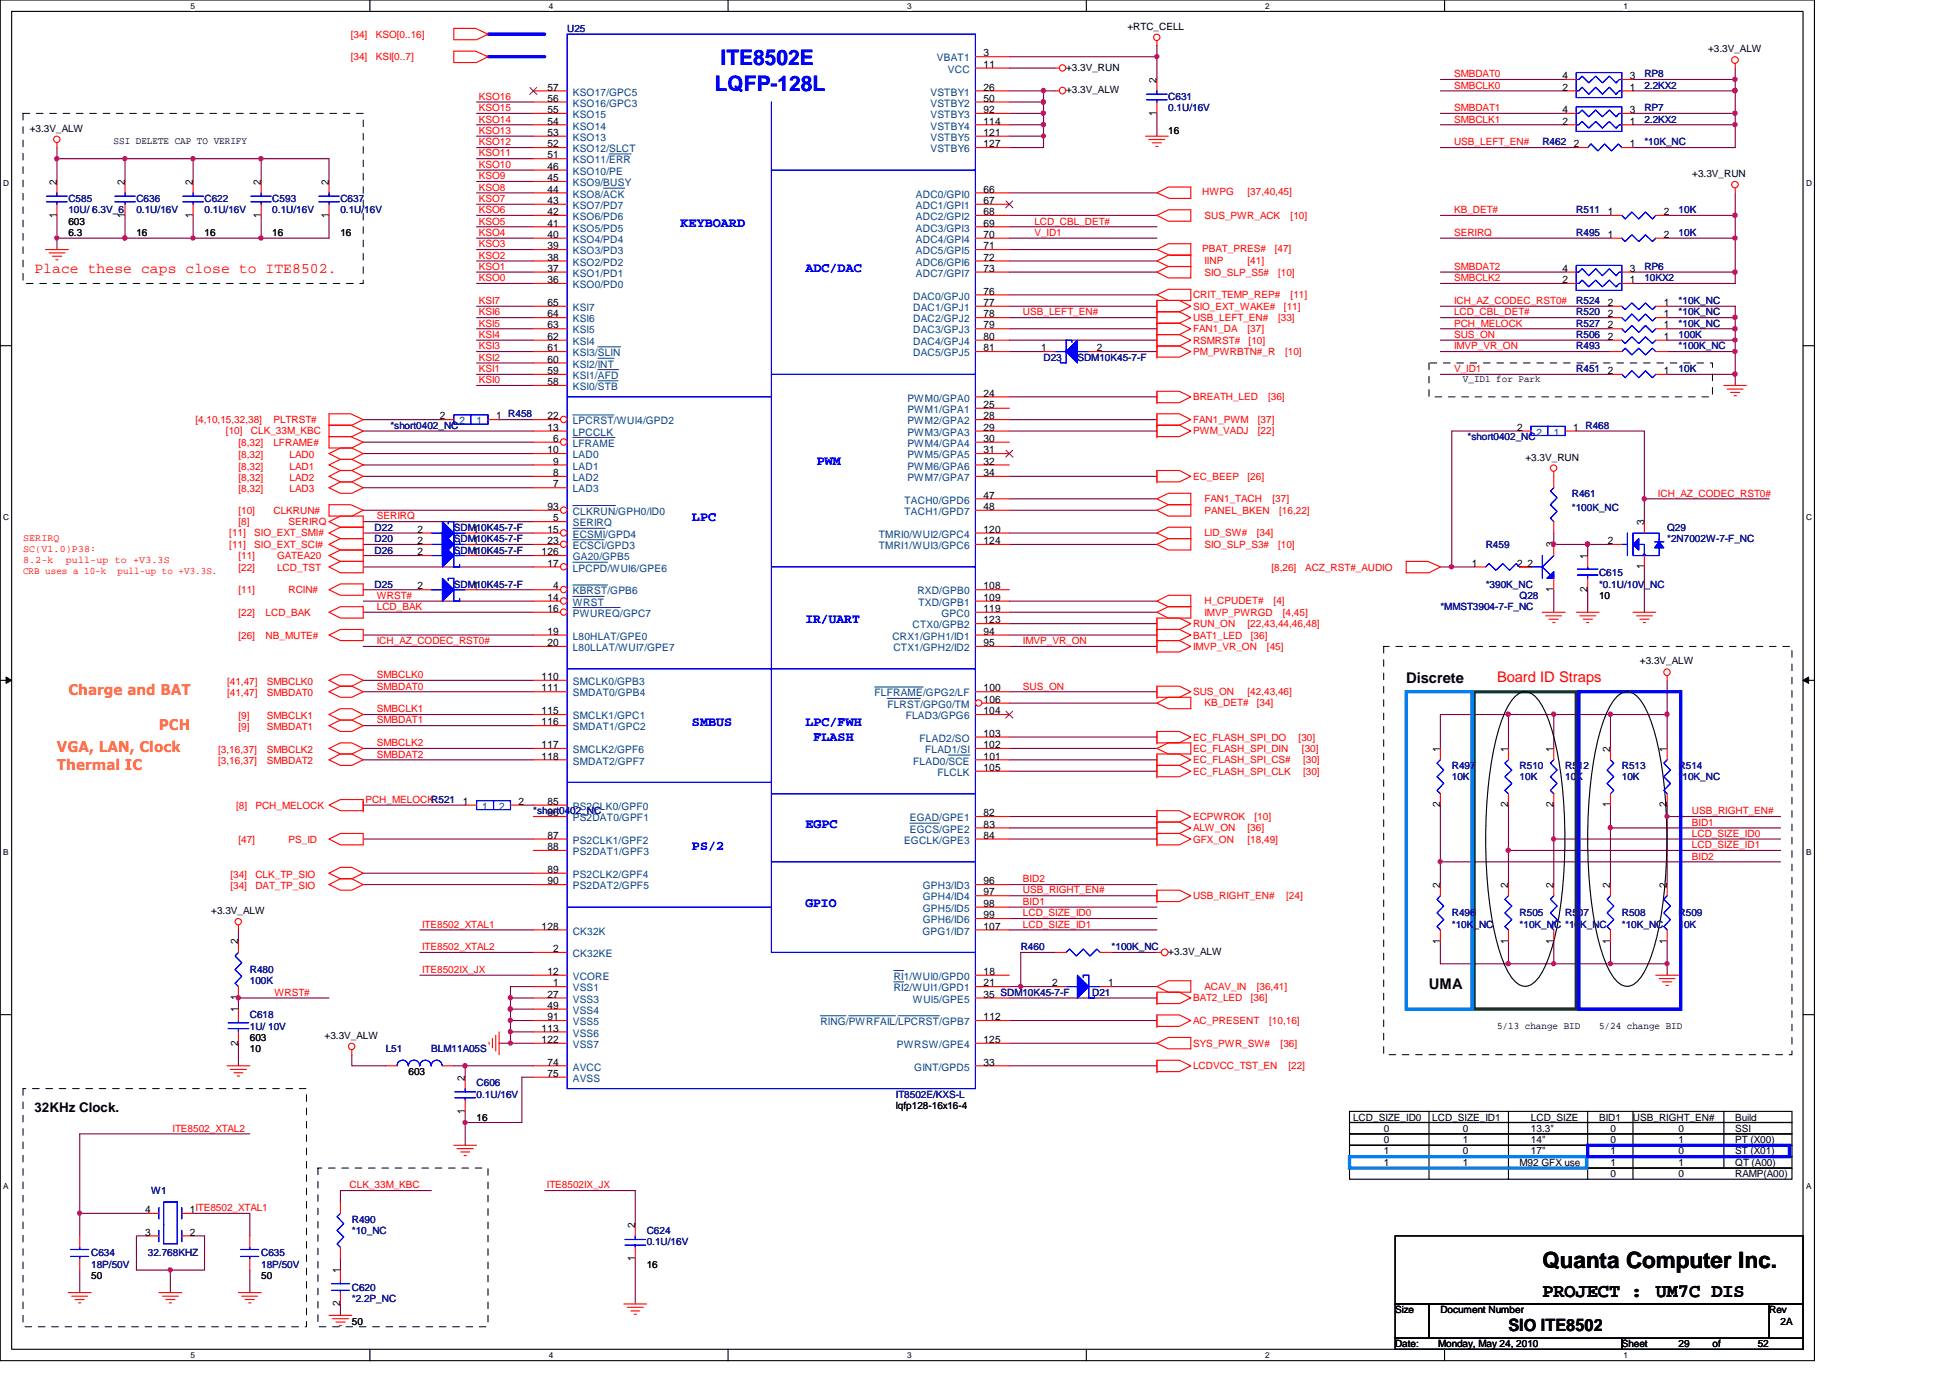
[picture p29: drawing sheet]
<svg xmlns="http://www.w3.org/2000/svg" width="297mm" height="210mm" viewBox="0 0 297 210" stroke-linecap="round" stroke-linejoin="round" font-family="sans-serif">
<defs><g id="words">
<text font-size="3.4" x="234.9" y="193.2">Quanta Computer Inc.</text>
<g font-size="3.3" fill="#00f">
<text x="109.8" y="9.9">ITE8502E</text>
<text x="108.9" y="13.8">LQFP-128L</text>
</g>
<text font-size="2.9" x="234.9" y="197.6">PROJECT : UM7C DIS</text>
<text font-size="2.6" x="229.8" y="202.8">SIO ITE8502</text>
<g font-size="2.2" fill="#f00">
<text x="5.2" y="41.6">Place these caps close to ITE8502.</text>
<text x="228" y="103.9">Board ID Straps</text>
</g>
<g font-size="2.2" fill="#ff8000">
<text x="10.4" y="105.9">Charge and BAT</text>
<text x="24.2" y="111.1">PCH</text>
<text x="8.7" y="114.6">VGA, LAN, Clock</text>
<text x="8.7" y="117.3">Thermal IC</text>
</g>
<g font-size="2.2">
<text x="214.2" y="104">Discrete</text>
<text x="217.7" y="150.6">UMA</text>
</g>
<g font-size="2" fill="#00f">
<text x="103.7" y="34.5">KEYBOARD</text>
<text x="122.7" y="41.4">ADC/DAC</text>
<text x="124.4" y="70.8">PWM</text>
<text x="105.4" y="79.4">LPC</text>
<text x="122.7" y="95">IR/UART</text>
<text x="105.4" y="110.5">SMBUS</text>
<text x="122.7" y="110.5">LPC/FWH</text>
<text x="123.9" y="112.8">FLASH</text>
<text x="105.4" y="129.5">PS/2</text>
<text x="122.7" y="126.1">EGPC</text>
<text x="122.7" y="138.1">GPIO</text>
</g>
<text font-size="2" x="5.2" y="169.5">32KHz Clock.</text>
<g font-size="1.6" fill="#004080">
<text x="142.7" y="9.4">VBAT1</text>
<text x="144.4" y="11.1">VCC</text>
<text x="87.2" y="14.6">KSO17/GPC5</text>
<text x="87.2" y="16.3">KSO16/GPC3</text>
<text x="87.2" y="18">KSO15</text>
<text x="141.7" y="14.6">VSTBY1</text>
<text x="141.7" y="16.3">VSTBY2</text>
<text x="141.7" y="18">VSTBY3</text>
<text x="87.2" y="19.7">KSO14</text>
<text x="87.2" y="21.5">KSO13</text>
<text x="87.2" y="23.2">KSO12/SLCT</text>
<text x="141.7" y="19.7">VSTBY4</text>
<text x="141.7" y="21.5">VSTBY5</text>
<text x="141.7" y="23.2">VSTBY6</text>
<text x="87.2" y="24.9">KSO11/ERR</text>
<text x="87.2" y="26.6">KSO10/PE</text>
<text x="87.2" y="28.4">KSO9/BUSY</text>
<text x="87.2" y="30.1">KSO8/ACK</text>
<text x="87.2" y="31.8">KSO7/PD7</text>
<text x="87.2" y="33.5">KSO6/PD6</text>
<text x="87.2" y="35.3">KSO5/PD5</text>
<text x="139.5" y="30.1">ADC0/GPI0</text>
<text x="139.5" y="31.8">ADC1/GPI1</text>
<text x="139.5" y="33.5">ADC2/GPI2</text>
<text x="139.5" y="35.3">ADC3/GPI3</text>
<text x="87.2" y="37">KSO4/PD4</text>
<text x="87.2" y="38.7">KSO3/PD3</text>
<text x="87.2" y="40.5">KSO2/PD2</text>
<text x="139.5" y="37">ADC4/GPI4</text>
<text x="139.5" y="38.7">ADC5/GPI5</text>
<text x="139.5" y="40.5">ADC6/GPI6</text>
<text x="87.2" y="42.2">KSO1/PD1</text>
<text x="87.2" y="43.9">KSO0/PD0</text>
<text x="87.2" y="47.4">KSI7</text>
<text x="139.1" y="45.6">DAC0/GPJ0</text>
<text x="139.1" y="47.4">DAC1/GPJ1</text>
<text x="139.5" y="42.2">ADC7/GPI7</text>
<text x="87.2" y="49.1">KSI6</text>
<text x="87.2" y="50.8">KSI5</text>
<text x="87.2" y="52.5">KSI4</text>
<text x="139.1" y="49.1">DAC2/GPJ2</text>
<text x="139.1" y="50.8">DAC3/GPJ3</text>
<text x="139.1" y="52.5">DAC4/GPJ4</text>
<text x="87.2" y="54.3">KSI3/SLIN</text>
<text x="87.2" y="56">KSI2/INT</text>
<text x="87.2" y="57.7">KSI1/AFD</text>
<text x="87.2" y="59.4">KSI0/STB</text>
<text x="139.1" y="54.3">DAC5/GPJ5</text>
<text x="70" y="64.6">2</text>
<text x="72.6" y="64.6">1</text>
<text x="87.2" y="64.6">LPCRST/WUI4/GPD2</text>
<text x="138.2" y="61.2">PWM0/GPA0</text>
<text x="138.2" y="62.9">PWM1/GPA1</text>
<text x="138.2" y="64.6">PWM2/GPA2</text>
<text x="87.2" y="66.4">LPCCLK</text>
<text x="87.2" y="68.1">LFRAME</text>
<text x="87.2" y="69.8">LAD0</text>
<text x="87.2" y="71.5">LAD1</text>
<text x="138.2" y="66.4">PWM3/GPA3</text>
<text x="138.2" y="68.1">PWM4/GPA4</text>
<text x="138.2" y="69.8">PWM5/GPA5</text>
<text x="138.2" y="71.5">PWM6/GPA6</text>
<text x="234.1" y="66.4">2</text>
<text x="236.7" y="66.4">1</text>
<text x="87.2" y="73.3">LAD2</text>
<text x="87.2" y="75">LAD3</text>
<text x="137.8" y="76.7">TACH0/GPD6</text>
<text x="138.2" y="73.3">PWM7/GPA7</text>
<text x="87.2" y="78.4">CLKRUN/GPH0/ID0</text>
<text x="87.2" y="80.2">SERIRQ</text>
<text x="87.2" y="81.9">ECSMI/GPD4</text>
<text x="87.2" y="83.7">ECSCI/GPD3</text>
<text x="133.9" y="81.9">TMRI0/WUI2/GPC4</text>
<text x="133.9" y="83.7">TMRI1/WUI3/GPC6</text>
<text x="137.8" y="78.4">TACH1/GPD7</text>
<text x="87.2" y="87.1">LPCPD/WUI6/GPE6</text>
<text x="87.2" y="85.3">GA20/GPB5</text>
<text x="87.2" y="90.6">KBRST/GPB6</text>
<text x="87.2" y="92.3">WRST</text>
<text x="87.2" y="94">PWUREQ/GPC7</text>
<text x="139" y="95.7">CTX0/GPB2</text>
<text x="139.7" y="90.6">RXD/GPB0</text>
<text x="139.9" y="92.3">TXD/GPB1</text>
<text x="143.4" y="94">GPC0</text>
<text x="87.2" y="97.5">L80HLAT/GPE0</text>
<text x="87.2" y="99.2">L80LLAT/WUI7/GPE7</text>
<text x="135.9" y="97.5">CRX1/GPH1/ID1</text>
<text x="136.1" y="99.2">CTX1/GPH2/ID2</text>
<text x="87.2" y="104.4">SMCLK0/GPB3</text>
<text x="87.2" y="106.1">SMDAT0/GPB4</text>
<text x="133.2" y="106.1">FLFRAME/GPG2/LF</text>
<text x="135.2" y="107.8">FLRST/GPG0/TM</text>
<text x="87.2" y="109.6">SMCLK1/GPC1</text>
<text x="87.2" y="111.3">SMDAT1/GPC2</text>
<text x="138" y="109.6">FLAD3/GPG6</text>
<text x="140.1" y="113">FLAD2/SO</text>
<text x="87.2" y="114.7">SMCLK2/GPF6</text>
<text x="87.2" y="116.5">SMDAT2/GPF7</text>
<text x="139.1" y="116.5">FLAD0/SCE</text>
<text x="140.9" y="114.7">FLAD1/SI</text>
<text x="142.8" y="118.2">FLCLK</text>
<text x="73.4" y="123.4">1</text>
<text x="76" y="123.4">2</text>
<text x="87.2" y="123.4">PS2CLK0/GPF0</text>
<text x="87.2" y="125.1">PS2DAT0/GPF1</text>
<text x="138.6" y="125.1">EGAD/GPE1</text>
<text x="87.2" y="128.5">PS2CLK1/GPF2</text>
<text x="87.2" y="130.3">PS2DAT1/GPF3</text>
<text x="137.7" y="128.5">EGCLK/GPE3</text>
<text x="138.6" y="126.8">EGCS/GPE2</text>
<text x="87.2" y="133.7">PS2CLK2/GPF4</text>
<text x="87.2" y="135.5">PS2DAT2/GPF5</text>
<text x="140.6" y="135.5">GPH3/ID3</text>
<text x="140.6" y="137.2">GPH4/ID4</text>
<text x="87.2" y="142.4">CK32K</text>
<text x="140.5" y="142.4">GPG1/ID7</text>
<text x="140.6" y="138.9">GPH5/ID5</text>
<text x="140.6" y="140.6">GPH6/ID6</text>
<text x="87.2" y="145.8">CK32KE</text>
<text x="87.2" y="149.3">VCORE</text>
<text x="136.1" y="149.3">RI1/WUI0/GPD0</text>
<text x="87.2" y="152.7">VSS3</text>
<text x="87.2" y="154.4">VSS4</text>
<text x="87.2" y="151">VSS1</text>
<text x="136.1" y="151">RI2/WUI1/GPD1</text>
<text x="139.1" y="152.7">WUI5/GPE5</text>
<text x="87.2" y="156.2">VSS5</text>
<text x="87.2" y="157.9">VSS6</text>
<text x="87.2" y="159.6">VSS7</text>
<text x="125" y="156.2">RING/PWRFAIL/LPCRST/GPB7</text>
<text x="136.6" y="159.6">PWRSW/GPE4</text>
<text x="87.2" y="163.1">AVCC</text>
<text x="87.2" y="164.8">AVSS</text>
<text x="139.3" y="163.1">GINT/GPD5</text>
</g>
<g font-size="1.6">
<text x="149.8" y="8.6">3</text>
<text x="149.8" y="10.3">11</text>
<text x="83.4" y="13.8">57</text>
<text x="83.4" y="15.5">56</text>
<text x="83.4" y="17.2">55</text>
<text x="149.8" y="13.8">26</text>
<text x="149.8" y="15.5">50</text>
<text x="149.8" y="17.2">92</text>
<text x="176.2" y="17.6" transform="rotate(-90 176.2 17.6)">1</text>
<text x="176.2" y="12.6" transform="rotate(-90 176.2 12.6)">2</text>
<text x="238" y="17.2">4</text>
<text x="238" y="13.8">2</text>
<text x="238" y="12.1">4</text>
<text x="248.3" y="17.2">3</text>
<text x="248.3" y="13.8">1</text>
<text x="248.3" y="12.1">3</text>
<text x="83.4" y="19">54</text>
<text x="83.4" y="20.7">53</text>
<text x="83.4" y="22.4">52</text>
<text x="149.8" y="19">114</text>
<text x="149.8" y="20.7">121</text>
<text x="149.8" y="22.4">127</text>
<text x="238" y="19">2</text>
<text x="239.7" y="22.4">2</text>
<text x="248.3" y="19">1</text>
<text x="248.3" y="22.4">1</text>
<text x="8.6" y="28.2" transform="rotate(-90 8.6 28.2)">2</text>
<text x="19" y="28.2" transform="rotate(-90 19 28.2)">2</text>
<text x="29.4" y="28.2" transform="rotate(-90 29.4 28.2)">2</text>
<text x="39.7" y="28.2" transform="rotate(-90 39.7 28.2)">2</text>
<text x="50.1" y="28.2" transform="rotate(-90 50.1 28.2)">2</text>
<text x="83.4" y="24.1">51</text>
<text x="83.4" y="29.3">44</text>
<text x="83.4" y="25.9">46</text>
<text x="83.4" y="27.6">45</text>
<text x="149.8" y="29.3">66</text>
<text x="8.6" y="33.2" transform="rotate(-90 8.6 33.2)">1</text>
<text x="19" y="33.2" transform="rotate(-90 19 33.2)">1</text>
<text x="29.4" y="33.2" transform="rotate(-90 29.4 33.2)">1</text>
<text x="39.7" y="33.2" transform="rotate(-90 39.7 33.2)">1</text>
<text x="50.1" y="33.2" transform="rotate(-90 50.1 33.2)">1</text>
<text x="83.4" y="31.1">43</text>
<text x="83.4" y="32.8">42</text>
<text x="83.4" y="34.5">41</text>
<text x="149.8" y="31.1">67</text>
<text x="149.8" y="32.8">68</text>
<text x="149.8" y="34.5">69</text>
<text x="244.9" y="32.8">1</text>
<text x="253.4" y="32.8">2</text>
<text x="83.4" y="36.2">40</text>
<text x="83.4" y="38">39</text>
<text x="83.4" y="39.7">38</text>
<text x="83.4" y="41.4">37</text>
<text x="149.8" y="36.2">70</text>
<text x="149.8" y="38">71</text>
<text x="149.8" y="39.7">72</text>
<text x="149.8" y="41.4">73</text>
<text x="238" y="41.4">4</text>
<text x="244.9" y="36.2">1</text>
<text x="248.3" y="41.4">3</text>
<text x="253.4" y="36.2">2</text>
<text x="83.4" y="43.1">36</text>
<text x="83.4" y="46.6">65</text>
<text x="149.8" y="44.9">76</text>
<text x="149.8" y="46.6">77</text>
<text x="238" y="43.1">2</text>
<text x="244.9" y="46.6">2</text>
<text x="248.3" y="43.1">1</text>
<text x="253.4" y="46.6">1</text>
<text x="83.4" y="53.5">61</text>
<text x="83.4" y="48.3">64</text>
<text x="83.4" y="50">63</text>
<text x="83.4" y="51.8">62</text>
<text x="149.8" y="48.3">78</text>
<text x="149.8" y="50">79</text>
<text x="149.8" y="51.8">80</text>
<text x="149.8" y="53.5">81</text>
<text x="158.6" y="53.5">1</text>
<text x="167.1" y="53.5">2</text>
<text x="244.9" y="50">2</text>
<text x="244.9" y="51.8">2</text>
<text x="244.9" y="48.3">2</text>
<text x="253.4" y="50">1</text>
<text x="253.4" y="51.8">1</text>
<text x="253.4" y="48.3">1</text>
<text x="83.4" y="55.2">60</text>
<text x="83.4" y="57">59</text>
<text x="83.4" y="58.7">58</text>
<text x="244.9" y="57">2</text>
<text x="253.4" y="57">1</text>
<text x="67" y="63.9">2</text>
<text x="75.6" y="63.9">1 R458</text>
<text x="83.4" y="63.9">22</text>
<text x="83.4" y="65.6">13</text>
<text x="149.8" y="60.4">24</text>
<text x="149.8" y="62.1">25</text>
<text x="149.8" y="63.9">28</text>
<text x="149.8" y="65.6">29</text>
<text x="231.1" y="65.6">2</text>
<text x="239.6" y="65.6">1 R468</text>
<text x="83.4" y="69">10</text>
<text x="84.3" y="70.8">9</text>
<text x="84.3" y="67.3">6</text>
<text x="149.8" y="67.3">30</text>
<text x="149.8" y="69">31</text>
<text x="149.8" y="70.8">32</text>
<text x="83.4" y="77.7">93</text>
<text x="84.3" y="72.5">8</text>
<text x="84.3" y="74.3">7</text>
<text x="149.8" y="72.5">34</text>
<text x="149.8" y="75.9">47</text>
<text x="149.8" y="77.7">48</text>
<text x="63.6" y="81.2">2</text>
<text x="63.6" y="82.9">2</text>
<text x="72.1" y="81.2">1</text>
<text x="72.1" y="82.9">1</text>
<text x="83.4" y="81.2">15</text>
<text x="83.4" y="82.9">23</text>
<text x="84.3" y="79.4">5</text>
<text x="149.8" y="81.2">120</text>
<text x="149.8" y="82.9">124</text>
<text x="236.6" y="83.4" transform="rotate(-90 236.6 83.4)">3</text>
<text x="244.9" y="82.9">2</text>
<text x="250.4" y="80" transform="rotate(-90 250.4 80)">3</text>
<text x="63.6" y="84.6">2</text>
<text x="63.6" y="89.8">2</text>
<text x="72.1" y="84.6">1</text>
<text x="72.1" y="89.8">1</text>
<text x="82.5" y="84.6">126</text>
<text x="83.4" y="86.3">17</text>
<text x="84.3" y="89.8">4</text>
<text x="149.8" y="89.8">108</text>
<text x="224.2" y="86.3">1</text>
<text x="231.1" y="86.3">2</text>
<text x="232.7" y="86.3">2</text>
<text x="241.8" y="85.1" transform="rotate(-90 241.8 85.1)">1</text>
<text x="250.4" y="86.7" transform="rotate(-90 250.4 86.7)">1</text>
<text x="83.4" y="91.5">14</text>
<text x="83.4" y="93.2">16</text>
<text x="149.8" y="91.5">109</text>
<text x="149.8" y="93.2">119</text>
<text x="149.8" y="95">123</text>
<text x="236.6" y="90.2" transform="rotate(-90 236.6 90.2)">1</text>
<text x="241.8" y="90.2" transform="rotate(-90 241.8 90.2)">2</text>
<text x="83.4" y="96.7">19</text>
<text x="83.4" y="98.4">20</text>
<text x="149.8" y="96.7">94</text>
<text x="149.8" y="98.4">95</text>
<text x="82.5" y="103.6">110</text>
<text x="82.5" y="105.3">111</text>
<text x="149.8" y="107.1">106</text>
<text x="149.8" y="105.3">100</text>
<text x="82.5" y="108.8">115</text>
<text x="82.5" y="110.5">116</text>
<text x="82.5" y="114">117</text>
<text x="149.8" y="114">102</text>
<text x="149.8" y="112.2">103</text>
<text x="149.8" y="108.8">104</text>
<text x="82.5" y="115.7">118</text>
<text x="149.8" y="117.4">105</text>
<text x="149.8" y="115.7">101</text>
<text x="219.4" y="114.5" transform="rotate(-90 219.4 114.5)">1</text>
<text x="229.7" y="114.5" transform="rotate(-90 229.7 114.5)">1</text>
<text x="236.6" y="114.5" transform="rotate(-90 236.6 114.5)">1</text>
<text x="245.3" y="114.5" transform="rotate(-90 245.3 114.5)">2</text>
<text x="253.9" y="114.5" transform="rotate(-90 253.9 114.5)">1</text>
<text x="70.5" y="122.6">1</text>
<text x="79" y="122.6">2</text>
<text x="83.4" y="122.6">85</text>
<text x="83.4" y="124.3">86</text>
<text x="149.8" y="124.3">82</text>
<text x="219.4" y="123" transform="rotate(-90 219.4 123)">2</text>
<text x="229.7" y="123" transform="rotate(-90 229.7 123)">2</text>
<text x="236.6" y="123" transform="rotate(-90 236.6 123)">2</text>
<text x="245.3" y="123" transform="rotate(-90 245.3 123)">1</text>
<text x="253.9" y="123" transform="rotate(-90 253.9 123)">2</text>
<text x="83.4" y="127.8">87</text>
<text x="83.4" y="129.5">88</text>
<text x="149.8" y="127.8">84</text>
<text x="149.8" y="126.1">83</text>
<text x="83.4" y="133">89</text>
<text x="83.4" y="134.7">90</text>
<text x="149.8" y="134.7">96</text>
<text x="149.8" y="136.4">97</text>
<text x="219.4" y="135.2" transform="rotate(-90 219.4 135.2)">2</text>
<text x="229.7" y="135.2" transform="rotate(-90 229.7 135.2)">2</text>
<text x="236.6" y="135.2" transform="rotate(-90 236.6 135.2)">2</text>
<text x="245.3" y="135.2" transform="rotate(-90 245.3 135.2)">2</text>
<text x="253.9" y="135.2" transform="rotate(-90 253.9 135.2)">2</text>
<text x="36.3" y="143.8" transform="rotate(-90 36.3 143.8)">2</text>
<text x="82.5" y="141.6">128</text>
<text x="149.8" y="138.1">98</text>
<text x="149.8" y="139.9">99</text>
<text x="149.8" y="141.6">107</text>
<text x="219.4" y="143.7" transform="rotate(-90 219.4 143.7)">1</text>
<text x="229.7" y="143.7" transform="rotate(-90 229.7 143.7)">1</text>
<text x="236.6" y="143.7" transform="rotate(-90 236.6 143.7)">1</text>
<text x="245.3" y="143.7" transform="rotate(-90 245.3 143.7)">1</text>
<text x="253.9" y="143.7" transform="rotate(-90 253.9 143.7)">1</text>
<text x="83.4" y="148.5">12</text>
<text x="84.3" y="145">2</text>
<text x="149.8" y="148.5">18</text>
<text x="36.3" y="154.2" transform="rotate(-90 36.3 154.2)">1</text>
<text x="36.3" y="152.4" transform="rotate(-90 36.3 152.4)">1</text>
<text x="83.4" y="152">27</text>
<text x="83.4" y="153.7">49</text>
<text x="83.4" y="155.4">91</text>
<text x="84.3" y="150.2">1</text>
<text x="149.8" y="152">35 SDM10K45-7-F</text>
<text x="149.8" y="150.2">21</text>
<text x="149.8" y="155.4">112</text>
<text x="160.3" y="150.2">2</text>
<text x="168.8" y="150.2">1</text>
<text x="36.3" y="159.3" transform="rotate(-90 36.3 159.3)">2</text>
<text x="82.5" y="157.1">113</text>
<text x="82.5" y="158.9">122</text>
<text x="149.8" y="158.9">125</text>
<text x="70.8" y="164.6" transform="rotate(-90 70.8 164.6)">2</text>
<text x="83.4" y="162.3">74</text>
<text x="83.4" y="164">75</text>
<text x="149.8" y="162.3">33</text>
<text x="70.8" y="169.6" transform="rotate(-90 70.8 169.6)">1</text>
<text x="22.1" y="184.8">4</text>
<text x="28.9" y="184.8">1ITE8502_XTAL1</text>
<text x="22.1" y="188.2">3</text>
<text x="28.9" y="188.2">2</text>
<text x="96.7" y="187" transform="rotate(-90 96.7 187)">2</text>
<text x="51.8" y="194" transform="rotate(-90 51.8 194)">1</text>
<text x="96.7" y="192.1" transform="rotate(-90 96.7 192.1)">1</text>
<text x="51.8" y="199" transform="rotate(-90 51.8 199)">2</text>
</g>
<g font-size="1.5" fill="#f00">
<text x="53.4" y="5.7">[34]</text>
<text x="57.2" y="5.7">KSO[0..16]</text>
<text x="53.4" y="9.2">[34]</text>
<text x="57.2" y="9.2">KSI[0..7]</text>
<text x="221.5" y="11.8">SMBDAT0</text>
<text x="72.9" y="16.9">KSO15</text>
<text x="72.9" y="15.2">KSO16</text>
<text x="221.5" y="16.9">SMBDAT1</text>
<text x="221.5" y="13.5">SMBCLK0</text>
<text x="72.9" y="23.8">KSO11</text>
<text x="72.9" y="20.4">KSO13</text>
<text x="72.9" y="22.1">KSO12</text>
<text x="72.9" y="18.7">KSO14</text>
<text x="221.5" y="18.7">SMBCLK1</text>
<text x="221.5" y="22.1">USB_LEFT_EN#</text>
<text x="72.9" y="27.3">KSO9</text>
<text x="72.9" y="29">KSO8</text>
<text x="72.9" y="25.6">KSO10</text>
<text x="183.1" y="29.7">HWPG</text>
<text x="190" y="29.7">[37,40,45]</text>
<text x="72.9" y="34.2">KSO5</text>
<text x="72.9" y="35.9">KSO4</text>
<text x="72.9" y="30.8">KSO7</text>
<text x="72.9" y="32.5">KSO6</text>
<text x="157.6" y="35.9">V_ID1</text>
<text x="157.6" y="34.2">LCD_CBL_DET#</text>
<text x="183.5" y="33.4">SUS_PWR_ACK</text>
<text x="196.6" y="33.4">[10]</text>
<text x="221.5" y="35.9">SERIRQ</text>
<text x="221.5" y="32.5">KB_DET#</text>
<text x="72.9" y="37.7">KSO3</text>
<text x="72.9" y="39.4">KSO2</text>
<text x="72.9" y="41.1">KSO1</text>
<text x="183.1" y="38.4">PBAT_PRES#</text>
<text x="183.5" y="40.3">IINP</text>
<text x="183.5" y="42">SIO_SLP_S5#</text>
<text x="190" y="40.3">[41]</text>
<text x="194.2" y="38.4">[47]</text>
<text x="194.7" y="42">[10]</text>
<text x="221.5" y="41.1">SMBDAT2</text>
<text x="72.9" y="46.3">KSI7</text>
<text x="72.9" y="42.8">KSO0</text>
<text x="181.7" y="45.5">CRIT_TEMP_REP#</text>
<text x="181.7" y="47.2">SIO_EXT_WAKE#</text>
<text x="195.6" y="47.2">[11]</text>
<text x="196.6" y="45.5">[11]</text>
<text x="221.5" y="42.8">SMBCLK2</text>
<text x="221.5" y="46.3">ICH_AZ_CODEC_RST0#</text>
<text x="72.9" y="53.2">KSI3</text>
<text x="72.9" y="49.7">KSI5</text>
<text x="72.9" y="51.5">KSI4</text>
<text x="72.9" y="48">KSI6</text>
<text x="155.8" y="48">USB_LEFT_EN#</text>
<text x="181.7" y="52.4">RSMRST#</text>
<text x="181.7" y="48.9">USB_LEFT_EN#</text>
<text x="181.7" y="50.6">FAN1_DA</text>
<text x="190" y="50.6">[37]</text>
<text x="190.2" y="52.4">[10]</text>
<text x="194.7" y="48.9">[33]</text>
<text x="221.5" y="51.5">SUS_ON</text>
<text x="221.5" y="53.2">IMVP_VR_ON</text>
<text x="221.5" y="48">LCD_CBL_DET#</text>
<text x="221.5" y="49.7">PCH_MELOCK</text>
<text x="72.9" y="58.4">KSI0</text>
<text x="72.9" y="56.7">KSI1</text>
<text x="72.9" y="54.9">KSI2</text>
<text x="181.7" y="54.1">PM_PWRBTN#_R</text>
<text x="195.7" y="54.1">[10]</text>
<text x="221.5" y="56.7">V_ID1</text>
<text x="29.8" y="64.4">[4,10,15,32,38]</text>
<text x="41.7" y="64.4">PLTRST#</text>
<text x="181.7" y="61">BREATH_LED</text>
<text x="181.7" y="64.4">FAN1_PWM</text>
<text x="191.6" y="64.4">[37]</text>
<text x="193.2" y="61">[36]</text>
<text x="34.4" y="66.2">[10]</text>
<text x="36.3" y="69.8">[8,32]</text>
<text x="36.3" y="71.5">[8,32]</text>
<text x="36.3" y="67.9">[8,32]</text>
<text x="38.2" y="66.2">CLK_33M_KBC</text>
<text x="41.7" y="67.9">LFRAME#</text>
<text x="44.1" y="69.8">LAD0</text>
<text x="44.1" y="71.5">LAD1</text>
<text x="181.7" y="66.2">PWM_VADJ</text>
<text x="191.6" y="66.2">[22]</text>
<text x="36.3" y="73.2">[8,32]</text>
<text x="36.3" y="75">[8,32]</text>
<text x="44.1" y="73.2">LAD2</text>
<text x="44.1" y="75">LAD3</text>
<text x="181.7" y="73.1">EC_BEEP</text>
<text x="183.5" y="76.5">FAN1_TACH</text>
<text x="190" y="73.1">[26]</text>
<text x="193.8" y="76.5">[37]</text>
<text x="252.6" y="75.6">ICH_AZ_CODEC_RST0#</text>
<text x="3.5" y="82.4">SERIRQ</text>
<text x="34.9" y="81.7">[11]</text>
<text x="34.9" y="83.4">[11]</text>
<text x="36.3" y="78.3">[10]</text>
<text x="36.3" y="80">[8]</text>
<text x="38.7" y="81.7">SIO_EXT_SMI#</text>
<text x="38.7" y="83.4">SIO_EXT_SCI#</text>
<text x="41.7" y="78.3">CLKRUN#</text>
<text x="43.9" y="80">SERIRQ</text>
<text x="57.4" y="79.1">SERIRQ</text>
<text x="183.5" y="78.3">PANEL_BKEN</text>
<text x="183.5" y="81.7">LID_SW#</text>
<text x="183.5" y="83.4">SIO_SLP_S3#</text>
<text x="191.4" y="81.7">[34]</text>
<text x="194.7" y="83.4">[10]</text>
<text x="194.9" y="78.3">[16,22]</text>
<text x="3.5" y="84.1">SC(V1.0)P38:</text>
<text x="3.5" y="85.7">8.2-k</text>
<text x="3.5" y="87.4">CRB uses a 10-k</text>
<text x="10" y="85.7">pull-up to +V3.3S</text>
<text x="17.9" y="87.4">pull-up to +V3.3S.</text>
<text x="36.3" y="85.2">[11]</text>
<text x="36.3" y="86.9">[22]</text>
<text x="42.2" y="85.2">GATEA20</text>
<text x="42.2" y="86.9">LCD_TST</text>
<text x="193.7" y="86.9">[8,26]</text>
<text x="198.8" y="86.9">ACZ_RST#_AUDIO</text>
<text x="36.3" y="93.8">[22]</text>
<text x="36.3" y="90.3">[11]</text>
<text x="40.5" y="93.8">LCD_BAK</text>
<text x="43.9" y="90.3">RCIN#</text>
<text x="57.4" y="91.2">WRST#</text>
<text x="57.4" y="92.9">LCD_BAK</text>
<text x="181.7" y="95.5">RUN_ON</text>
<text x="183.5" y="92.1">H_CPUDET#</text>
<text x="183.5" y="93.8">IMVP_PWRGD</text>
<text x="190" y="95.5">[22,43,44,46,48]</text>
<text x="194" y="92.1">[4]</text>
<text x="195.4" y="93.8">[4,45]</text>
<text x="36.3" y="97.3">[26]</text>
<text x="40.5" y="97.3">NB_MUTE#</text>
<text x="57.4" y="98.1">ICH_AZ_CODEC_RST0#</text>
<text x="155.8" y="98.1">IMVP_VR_ON</text>
<text x="181.7" y="99">IMVP_VR_ON</text>
<text x="181.7" y="97.3">BAT1_LED</text>
<text x="190.5" y="97.3">[36]</text>
<text x="193" y="99">[45]</text>
<text x="34.6" y="104.4">[41,47]</text>
<text x="34.6" y="106.1">[41,47]</text>
<text x="40.6" y="104.4">SMBCLK0</text>
<text x="40.6" y="106.1">SMBDAT0</text>
<text x="57.4" y="103.3">SMBCLK0</text>
<text x="57.4" y="105">SMBDAT0</text>
<text x="155.8" y="105">SUS_ON</text>
<text x="181.7" y="105.9">SUS_ON</text>
<text x="183.5" y="107.6">KB_DET#</text>
<text x="190" y="105.9">[42,43,46]</text>
<text x="191.4" y="107.6">[34]</text>
<text x="36.3" y="111.3">[9]</text>
<text x="36.3" y="109.5">[9]</text>
<text x="40.6" y="111.3">SMBDAT1</text>
<text x="40.6" y="109.5">SMBCLK1</text>
<text x="57.4" y="108.5">SMBCLK1</text>
<text x="57.4" y="110.2">SMBDAT1</text>
<text x="57.4" y="113.7">SMBCLK2</text>
<text x="181.7" y="112.8">EC_FLASH_SPI_DO</text>
<text x="197.8" y="112.8">[30]</text>
<text x="33.2" y="114.7">[3,16,37]</text>
<text x="33.2" y="116.4">[3,16,37]</text>
<text x="40.6" y="114.7">SMBCLK2</text>
<text x="40.6" y="116.4">SMBDAT2</text>
<text x="57.4" y="115.4">SMBDAT2</text>
<text x="181.7" y="116.2">EC_FLASH_SPI_CS#</text>
<text x="181.7" y="114.6">EC_FLASH_SPI_DIN</text>
<text x="181.7" y="118">EC_FLASH_SPI_CLK</text>
<text x="198.3" y="114.6">[30]</text>
<text x="198.5" y="116.2">[30]</text>
<text x="198.5" y="118">[30]</text>
<text x="36" y="123.2">[8]</text>
<text x="38.9" y="123.2">PCH_MELOCK</text>
<text x="55.7" y="122.3">PCH_MELOCKR521</text>
<text x="181.7" y="124.9">ECPWROK</text>
<text x="191.1" y="124.9">[10]</text>
<text x="257.7" y="125.8">BID1</text>
<text x="257.7" y="124">USB_RIGHT_EN#</text>
<text x="36.3" y="128.4">[47]</text>
<text x="43.9" y="128.4">PS_ID</text>
<text x="181.7" y="126.6">ALW_ON</text>
<text x="181.7" y="128.4">GFX_ON</text>
<text x="190" y="126.6">[36]</text>
<text x="190" y="128.4">[18,49]</text>
<text x="257.7" y="127.5">LCD_SIZE_ID0</text>
<text x="257.7" y="130.9">BID2</text>
<text x="257.7" y="129.2">LCD_SIZE_ID1</text>
<text x="35.1" y="133.7">[34]</text>
<text x="35.1" y="135.4">[34]</text>
<text x="38.9" y="133.7">CLK_TP_SIO</text>
<text x="38.9" y="135.4">DAT_TP_SIO</text>
<text x="155.8" y="134.4">BID2</text>
<text x="155.8" y="136.1">USB_RIGHT_EN#</text>
<text x="155.8" y="137.8">BID1</text>
<text x="181.7" y="137">USB_RIGHT_EN#</text>
<text x="195.9" y="137">[24]</text>
<text x="64.3" y="141.3">ITE8502_XTAL1</text>
<text x="155.8" y="139.6">LCD_SIZE_ID0</text>
<text x="155.8" y="141.3">LCD_SIZE_ID1</text>
<text x="64.3" y="148.2">ITE8502IX_JX</text>
<text x="64.3" y="144.7">ITE8502_XTAL2</text>
<text x="41.8" y="151.7">WRST#</text>
<text x="181.7" y="156">AC_PRESENT</text>
<text x="181.7" y="152.5">BAT2_LED</text>
<text x="183.5" y="150.8">ACAV_IN</text>
<text x="190.5" y="152.5">[36]</text>
<text x="191.4" y="150.8">[36,41]</text>
<text x="193.3" y="156">[10,16]</text>
<text x="181.7" y="159.4">SYS_PWR_SW#</text>
<text x="195.1" y="159.4">[36]</text>
<text x="181.7" y="162.9">LCDVCC_TST_EN</text>
<text x="196.3" y="162.9">[22]</text>
<text x="26.3" y="172.4">ITE8502_XTAL2</text>
<text x="53.3" y="181">CLK_33M_KBC</text>
<text x="83.3" y="181">ITE8502IX_JX</text>
</g>
<g font-size="1.5" fill="#000080">
<text x="86.4" y="4.9">U25</text>
<text x="250.5" y="11.8">RP8</text>
<text x="178" y="15.2">C631</text>
<text x="178" y="16.9">0.1U/16V</text>
<text x="250.5" y="16.9">RP7</text>
<text x="250.5" y="13.5">2.2KX2</text>
<text x="234.9" y="22.1">R462</text>
<text x="250.5" y="18.7">2.2KX2</text>
<text x="250.5" y="22.1">*10K_NC</text>
<text x="10.4" y="30.8">C585</text>
<text x="10.4" y="32.5">10U/ 6.3V_6</text>
<text x="20.8" y="30.8">C636</text>
<text x="20.8" y="32.5">0.1U/16V</text>
<text x="31.2" y="30.8">C622</text>
<text x="31.2" y="32.5">0.1U/16V</text>
<text x="41.5" y="30.8">C593</text>
<text x="41.5" y="32.5">0.1U/16V</text>
<text x="51.9" y="30.8">C637</text>
<text x="51.9" y="32.5">0.1U/16V</text>
<text x="240.1" y="32.5">R511</text>
<text x="240.1" y="35.9">R495</text>
<text x="255.7" y="32.5">10K</text>
<text x="255.7" y="35.9">10K</text>
<text x="250.5" y="41.1">RP6</text>
<text x="240.1" y="46.3">R524</text>
<text x="250.5" y="42.8">10KX2</text>
<text x="255.7" y="46.3">*10K_NC</text>
<text x="240.1" y="49.8">R527</text>
<text x="240.1" y="51.5">R506</text>
<text x="240.1" y="48">R520</text>
<text x="240.1" y="53.2">R493</text>
<text x="255.7" y="49.8">*10K_NC</text>
<text x="255.7" y="51.5">100K</text>
<text x="255.7" y="48">*10K_NC</text>
<text x="255.7" y="53.2">*100K_NC</text>
<text x="159" y="54.9">D23</text>
<text x="164.1" y="54.9">SDM10K45-7-F</text>
<text x="240.1" y="56.7">R451</text>
<text x="255.7" y="56.7">10K</text>
<text x="59.5" y="65.3">*short0402_NC</text>
<text x="223.6" y="67.1">*short0402_NC</text>
<text x="239.4" y="75.7">R461</text>
<text x="239.4" y="77.8">*100K_NC</text>
<text x="57.1" y="80.9">D22</text>
<text x="57.1" y="82.6">D20</text>
<text x="69.1" y="80.9">SDM10K45-7-F</text>
<text x="69.1" y="82.6">SDM10K45-7-F</text>
<text x="226.3" y="83.4">R459</text>
<text x="254" y="80.9">Q29</text>
<text x="254" y="82.6">*2N7002W-7-F_NC</text>
<text x="57.1" y="84.3">D26</text>
<text x="57.1" y="89.5">D25</text>
<text x="69.1" y="84.3">SDM10K45-7-F</text>
<text x="69.1" y="89.5">SDM10K45-7-F</text>
<text x="226.3" y="89.5">*390K_NC</text>
<text x="243.6" y="87.8">C615</text>
<text x="243.6" y="89.5">*0.1U/10V_NC</text>
<text x="219.4" y="93">*MMST3904-7-F_NC</text>
<text x="231.5" y="91.2">Q28</text>
<text x="221.1" y="117.1">R497</text>
<text x="221.1" y="118.9">10K</text>
<text x="231.5" y="117.1">R510</text>
<text x="231.5" y="118.9">10K</text>
<text x="238.4" y="117.1">R512</text>
<text x="238.4" y="118.9">10K</text>
<text x="247.1" y="117.1">R513</text>
<text x="247.1" y="118.9">10K</text>
<text x="255.7" y="117.1">R514</text>
<text x="255.7" y="118.9">*10K_NC</text>
<text x="81.2" y="124">*short0402_NC</text>
<text x="221.1" y="139.6">R496</text>
<text x="221.1" y="141.3">*10K_NC</text>
<text x="231.5" y="139.6">R505</text>
<text x="231.5" y="141.3">*10K_NC *10K_NC</text>
<text x="238.4" y="139.6">R507</text>
<text x="247.1" y="139.6">R508</text>
<text x="247.1" y="141.3">*10K_NC</text>
<text x="255.7" y="139.6">R509</text>
<text x="255.7" y="141.3">10K</text>
<text x="38.1" y="148.2">R480</text>
<text x="38.1" y="149.9">100K</text>
<text x="155.5" y="144.8">R460</text>
<text x="169.3" y="144.8">*100K_NC</text>
<text x="38.1" y="155.1">C618</text>
<text x="166.4" y="151.7">D21</text>
<text x="38.1" y="156.8">1U/ 10V</text>
<text x="58.8" y="160.3">L51</text>
<text x="65.7" y="160.3">BLM11A05S</text>
<text x="72.6" y="165.5">C606</text>
<text x="72.6" y="167.2">0.1U/16V</text>
<text x="136.5" y="167.2">IT8502E/KXS-L</text>
<text x="23" y="181.9">W1</text>
<text x="13.9" y="191.4">C634</text>
<text x="22.5" y="191.4">32.768KHZ</text>
<text x="39.8" y="191.4">C635</text>
<text x="53.6" y="186.2">R490</text>
<text x="53.6" y="188">*10_NC</text>
<text x="98.5" y="188">C624</text>
<text x="98.5" y="189.7">0.1U/16V</text>
<text x="13.9" y="193.1">18P/50V</text>
<text x="39.8" y="193.1">18P/50V</text>
<text x="53.6" y="196.6">C620</text>
<text x="53.6" y="198.3">*2.2P_NC</text>
</g>
<g font-size="1.5">
<text x="171.7" y="4.5">+RTC_CELL</text>
<text x="162.4" y="10.8">+3.3V_RUN</text>
<text x="260.2" y="8">+3.3V_ALW</text>
<text x="162.4" y="14.2">+3.3V_ALW</text>
<text x="4.5" y="20.1">+3.3V_ALW</text>
<text x="17.3" y="22">SSI DELETE CAP TO VERIFY</text>
<text x="178" y="20.4">16</text>
<text x="257.8" y="27">+3.3V_RUN</text>
<text x="10.4" y="35.9">6.3</text>
<text x="10.4" y="34.2">603</text>
<text x="20.8" y="35.9">16</text>
<text x="31.2" y="35.9">16</text>
<text x="41.5" y="35.9">16</text>
<text x="51.9" y="35.9">16</text>
<text x="222.8" y="58.3">V_ID1 for Park</text>
<text x="232.4" y="70.1">+3.3V_RUN</text>
<text x="243.6" y="91.2">10</text>
<text x="249.8" y="101.2">+3.3V_ALW</text>
<text x="32.2" y="139.2">+3.3V_ALW</text>
<text x="178" y="145.5">+3.3V_ALW</text>
<text x="38.1" y="160.3">10</text>
<text x="38.1" y="158.6">603</text>
<text x="49.4" y="158.2">+3.3V_ALW</text>
<text x="228" y="156.7">5/13 change BID</text>
<text x="243.6" y="156.7">5/24 change BID</text>
<text x="62.2" y="163.7">603</text>
<text x="72.6" y="170.7">16</text>
<text x="136.5" y="169">lqfp128-16x16-4</text>
<text x="206.1" y="170.7">LCD_SIZE_ID0</text>
<text x="210.8" y="172.4">0</text>
<text x="218.2" y="170.7">LCD_SIZE_ID1</text>
<text x="222.8" y="172.4">0</text>
<text x="233.2" y="170.7">LCD_SIZE</text>
<text x="233.2" y="172.4">13.3&quot;</text>
<text x="243.6" y="170.7">BID1</text>
<text x="245.3" y="172.4">0</text>
<text x="248.7" y="170.7">USB_RIGHT_EN#</text>
<text x="255.7" y="172.4">0</text>
<text x="264.3" y="170.7">Build</text>
<text x="264.3" y="172.4">SSI</text>
<text x="210.8" y="175.9">1</text>
<text x="210.8" y="174.1">0</text>
<text x="210.8" y="177.6">1</text>
<text x="222.8" y="174.1">1</text>
<text x="222.8" y="175.9">0</text>
<text x="222.8" y="177.6">1</text>
<text x="231.5" y="177.6">M92 GFX use</text>
<text x="233.2" y="174.1">14&quot;</text>
<text x="233.2" y="175.9">17&quot;</text>
<text x="245.3" y="175.9">1</text>
<text x="245.3" y="174.1">0</text>
<text x="245.3" y="177.6">1</text>
<text x="245.3" y="179.3">0</text>
<text x="255.7" y="177.6">1</text>
<text x="255.7" y="174.1">1</text>
<text x="255.7" y="175.9">0</text>
<text x="255.7" y="179.3">0</text>
<text x="264.3" y="177.6">QT (A00)</text>
<text x="264.3" y="175.9">ST (X01)</text>
<text x="264.3" y="174.1">PT (X00)</text>
<text x="264.3" y="179.3">RAMP(A00)</text>
<text x="13.9" y="194.9">50</text>
<text x="39.8" y="194.9">50</text>
<text x="98.5" y="193.1">16</text>
<text x="53.6" y="201.8">50</text>
<text x="212.5" y="200">Size</text>
<text x="219.4" y="200">Document Number</text>
<text x="269.5" y="200">Rev</text>
<text x="271.2" y="201.8">2A</text>
<text x="212.5" y="205.2">Date:</text>
<text x="219.1" y="205.2">Monday, May 24, 2010</text>
<text x="247.1" y="205.2">Sheet</text>
<text x="255.7" y="205.2">29</text>
<text x="260.9" y="205.2">of</text>
<text x="267.8" y="205.2">52</text>
</g>
<g font-size="1.3">
<text x="29" y="1.4">5</text>
<text x="83.6" y="1.4">4</text>
<text x="138.2" y="1.4">3</text>
<text x="192.7" y="1.4">2</text>
<text x="247.3" y="1.4">1</text>
<text x=".5" y="28.3">D</text>
<text x="275.1" y="28.3">D</text>
<text x=".5" y="79.2">C</text>
<text x="275.1" y="79.2">C</text>
<text x=".5" y="130.2">B</text>
<text x="275.1" y="130.2">B</text>
<text x=".5" y="181.1">A</text>
<text x="275.1" y="181.1">A</text>
<text x="29" y="206.9">5</text>
<text x="83.6" y="206.9">4</text>
<text x="138.2" y="206.9">3</text>
<text x="192.7" y="206.9">2</text>
<text x="247.3" y="206.9">1</text>
</g>
</g></defs>
<path d="M0 0h276.4v207.3h-276.4zM1.8 1.7h272.9v203.8h-272.9z" fill="none" stroke="#000" stroke-width=".17"/>
<g fill="#fff">
<path d="M29 .2h.7v1.4h-.7z"/>
<path d="M29 205.7h.7v1.4h-.7z"/>
</g>
<path d="M56.3 0v1.7M56.3 205.5v1.8" fill="none" stroke="#000" stroke-width=".17"/>
<g fill="#fff">
<path d="M83.6 .2h.7v1.4h-.7z"/>
<path d="M83.6 205.7h.7v1.4h-.7z"/>
</g>
<path d="M110.9 0v1.7M110.9 205.5v1.8" fill="none" stroke="#000" stroke-width=".17"/>
<g fill="#fff">
<path d="M138.2 .2h.6v1.4h-.6z"/>
<path d="M138.2 205.7h.6v1.4h-.6z"/>
</g>
<path d="M165.5 0v1.7M165.5 205.5v1.8" fill="none" stroke="#000" stroke-width=".17"/>
<g fill="#fff">
<path d="M192.7 .2h.7v1.4h-.7z"/>
<path d="M192.7 205.7h.7v1.4h-.7z"/>
</g>
<path d="M220 0v1.7M220 205.5v1.8" fill="none" stroke="#000" stroke-width=".17"/>
<g fill="#fff">
<path d="M247.3 .2h.7v1.4h-.7z"/>
<path d="M247.3 205.7h.7v1.4h-.7z"/>
<path d="M.5 27.2h.9v1.4h-.9z"/>
<path d="M275.1 27.2h.9v1.4h-.9z"/>
<path d="M.5 78.1h.9v1.4h-.9z"/>
<path d="M275.1 78.1h.9v1.4h-.9z"/>
</g>
<path d="M0 52.7h1.8M274.7 52.7h1.7" fill="none" stroke="#000" stroke-width=".17"/>
<g fill="#fff">
<path d="M.5 129.1h.8v1.4h-.8z"/>
<path d="M275.1 129.1h.8v1.4h-.8z"/>
</g>
<path d="M0 103.6h1.8M274.7 103.6h1.7" fill="none" stroke="#000" stroke-width=".17"/>
<path d="M.9 103.1l.9 .5-.9 .5zM274.7 103.6l.8-.5v1z" fill="#000"/>
<path d="M.9 103.1l.9 .5-.9 .5zM274.7 103.6l.8-.5v1z" fill="none" stroke="#000" stroke-width=".15"/>
<g fill="#fff">
<path d="M.5 180h.8v1.4h-.8z"/>
<path d="M275.1 180h.8v1.4h-.8z"/>
</g>
<path d="M0 154.6h1.8M274.7 154.6h1.7" fill="none" stroke="#000" stroke-width=".17"/>
<path d="M153.8 112.3h22.4M153.8 114h22.4M153.8 150.3h1.7" fill="none" stroke="#800040" stroke-width=".17"/>
<circle cx="155.5" cy="150.3" r=".32" fill="#f0f"/>
<circle cx="155.5" cy="150.3" r=".32" fill="none" stroke="#f0f" stroke-width=".17"/>
<g fill="none" stroke="#800040" stroke-width=".17">
<path d="M153.8 19h5.2M153.8 13.8h5.2M8.7 22.5v1.7M39.8 24.2h10.3v3.4M50.1 32.8v3.5h-20.7M72.6 38h8.6M72.6 39.8h8.6M72.6 34.5h8.6M72.6 36.3h8.6M153.8 20.7h5.2M72.6 53.6h8.6M55.3 74.3h25.9"/>
<path d="M55.3 77.7h25.9M55.3 65.7h25.9M55.3 79.5h25.9M53.6 160.7v1.6h5.2M70.9 169.3v1.7M31.2 188.3v5.2"/>
</g>
<circle cx="39.8" cy="36.3" r=".33" fill="#f0f"/>
<circle cx="39.8" cy="36.3" r=".33" fill="none" stroke="#f0f" stroke-width=".17"/>
<circle cx="29.4" cy="36.3" r=".32" fill="#f0f"/>
<circle cx="29.4" cy="36.3" r=".32" fill="none" stroke="#f0f" stroke-width=".17"/>
<path d="M29.4 24.2h-10.4v3.4M39.8 32.8v3.5" fill="none" stroke="#800040" stroke-width=".17"/>
<circle cx="19" cy="24.2" r=".33" fill="#f0f"/>
<circle cx="19" cy="24.2" r=".33" fill="none" stroke="#f0f" stroke-width=".17"/>
<path d="M8.7 24.2h10.3" fill="none" stroke="#800040" stroke-width=".17"/>
<circle cx="8.6" cy="24.2" r=".33" fill="#f0f"/>
<circle cx="8.6" cy="24.2" r=".33" fill="none" stroke="#f0f" stroke-width=".17"/>
<path d="M8.7 32.8v5.2M8.7 24.2v3.4M19 32.8v3.5h10.4v-3.5M39.8 24.2v3.4" fill="none" stroke="#800040" stroke-width=".17"/>
<circle cx="19" cy="36.3" r=".32" fill="#f0f"/>
<circle cx="19" cy="36.3" r=".32" fill="none" stroke="#f0f" stroke-width=".17"/>
<path d="M8.7 36.3h10.3" fill="none" stroke="#800040" stroke-width=".17"/>
<circle cx="19" cy="36.3" r=".32" fill="#f0f"/>
<circle cx="19" cy="36.3" r=".32" fill="none" stroke="#f0f" stroke-width=".17"/>
<circle cx="8.7" cy="36.3" r=".32" fill="#f0f"/>
<circle cx="8.7" cy="36.3" r=".32" fill="none" stroke="#f0f" stroke-width=".17"/>
<path d="M39.8 24.2h-10.4v3.4" fill="none" stroke="#800040" stroke-width=".17"/>
<circle cx="39.7" cy="24.2" r=".34" fill="#f0f"/>
<circle cx="39.7" cy="24.2" r=".34" fill="none" stroke="#f0f" stroke-width=".17"/>
<circle cx="29.4" cy="24.2" r=".33" fill="#f0f"/>
<circle cx="29.4" cy="24.2" r=".33" fill="none" stroke="#f0f" stroke-width=".17"/>
<path d="M72.6 31.1h8.6M72.6 32.8h8.6M72.6 27.6h8.6M72.6 29.4h8.6M72.6 50.1h8.6M72.6 51.8h8.6M72.6 58.7h8.6M70.9 162.3h10.3" fill="none" stroke="#800040" stroke-width=".17"/>
<circle cx="70.8" cy="162.3" r=".33" fill="#f0f"/>
<circle cx="70.8" cy="162.3" r=".33" fill="none" stroke="#f0f" stroke-width=".17"/>
<g fill="none" stroke="#800040" stroke-width=".17">
<path d="M153.8 10.4h6.9M153.8 15.5h5.2M72.6 24.2h8.6M72.6 25.9h8.6M72.6 20.7h8.6M72.6 22.5h8.6M55.3 67.4h25.9M55.3 69.1h25.9M55.3 96.7h25.9M38.1 172.7h-26v12.1h10.4M69.1 162.3h1.8v1.8M12.1 193.5v3.4"/>
<path d="M25.9 193.5h5.3M29.4 184.8h8.7"/>
</g>
<circle cx="12.1" cy="184.8" r=".32" fill="#f0f"/>
<circle cx="12.1" cy="184.8" r=".32" fill="none" stroke="#f0f" stroke-width=".17"/>
<path d="M12.1 184.8v3.5M25.9 193.5v3.4M38.1 193.5v3.4" fill="none" stroke="#800040" stroke-width=".17"/>
<circle cx="25.9" cy="193.4" r=".32" fill="#f0f"/>
<circle cx="25.9" cy="193.4" r=".32" fill="none" stroke="#f0f" stroke-width=".17"/>
<g fill="none" stroke="#800040" stroke-width=".17">
<path d="M72.6 17.3h8.6M72.6 19h8.6M72.6 15.5h8.6M153.8 17.3h5.2M219.4 19h19M219.4 17.3h19M248.7 17.3h15.6v1.7h-15.6M153.8 22.5h5.2M72.6 46.7h8.6M72.6 48.4h8.6M72.6 57h8.6M72.6 41.4h8.6"/>
<path d="M72.6 43.2h8.6M72.6 55.3h8.6M55.3 70.8h25.9M55.3 72.6h25.9M153.8 76h22.4M153.8 60.5h22.4M153.8 63.9h22.4M153.8 95h22.4M153.8 115.7h22.4M153.8 117.5h22.4M55.3 133h25.9M55.3 134.7h25.9"/>
<path d="M81.2 164.1h-1.7v6.9h-8.6M29.4 188.3h1.8M38.1 184.8v3.5"/>
</g>
<circle cx="264.3" cy="19" r=".33" fill="#f0f"/>
<circle cx="264.3" cy="19" r=".33" fill="none" stroke="#f0f" stroke-width=".17"/>
<path d="M264.3 19v3.5M264.3 13.8v3.5" fill="none" stroke="#800040" stroke-width=".17"/>
<circle cx="264.3" cy="13.8" r=".34" fill="#f0f"/>
<circle cx="264.3" cy="13.8" r=".34" fill="none" stroke="#f0f" stroke-width=".17"/>
<circle cx="264.3" cy="17.2" r=".33" fill="#f0f"/>
<circle cx="264.3" cy="17.2" r=".33" fill="none" stroke="#f0f" stroke-width=".17"/>
<path d="M153.8 39.8h22.4M153.8 44.9h22.4M236.7 146.8h8.6" fill="none" stroke="#800040" stroke-width=".17"/>
<circle cx="236.7" cy="146.8" r=".32" fill="#f0f"/>
<circle cx="236.7" cy="146.8" r=".32" fill="none" stroke="#f0f" stroke-width=".17"/>
<path d="M236.7 114v-5.2h8.6v5.2M254 108.8v5.2" fill="none" stroke="#800040" stroke-width=".17"/>
<circle cx="236.6" cy="108.8" r=".33" fill="#f0f"/>
<circle cx="236.6" cy="108.8" r=".33" fill="none" stroke="#f0f" stroke-width=".17"/>
<path d="M245.3 108.8h8.7" fill="none" stroke="#800040" stroke-width=".17"/>
<circle cx="253.9" cy="108.8" r=".33" fill="#f0f"/>
<circle cx="253.9" cy="108.8" r=".33" fill="none" stroke="#f0f" stroke-width=".17"/>
<circle cx="245.3" cy="108.8" r=".33" fill="#f0f"/>
<circle cx="245.3" cy="108.8" r=".33" fill="none" stroke="#f0f" stroke-width=".17"/>
<path d="M254 103.6v5.2M229.8 146.8h6.9M245.3 146.8h8.7" fill="none" stroke="#800040" stroke-width=".17"/>
<circle cx="253.9" cy="146.8" r=".32" fill="#f0f"/>
<circle cx="253.9" cy="146.8" r=".32" fill="none" stroke="#f0f" stroke-width=".17"/>
<circle cx="245.3" cy="146.8" r=".32" fill="#f0f"/>
<circle cx="245.3" cy="146.8" r=".32" fill="none" stroke="#f0f" stroke-width=".17"/>
<path d="M236.7 127.8h34.5M236.7 143.4v3.4M245.3 143.4v3.4M254 143.4v5.1" fill="none" stroke="#800040" stroke-width=".17"/>
<circle cx="236.6" cy="127.8" r=".33" fill="#f0f"/>
<circle cx="236.6" cy="127.8" r=".33" fill="none" stroke="#f0f" stroke-width=".17"/>
<path d="M254 124.4v10.3" fill="none" stroke="#800040" stroke-width=".17"/>
<circle cx="253.9" cy="124.3" r=".32" fill="#f0f"/>
<circle cx="253.9" cy="124.3" r=".32" fill="none" stroke="#f0f" stroke-width=".17"/>
<path d="M245.3 122.6v3.5h25.9" fill="none" stroke="#800040" stroke-width=".17"/>
<circle cx="245.3" cy="126.1" r=".33" fill="#f0f"/>
<circle cx="245.3" cy="126.1" r=".33" fill="none" stroke="#f0f" stroke-width=".17"/>
<path d="M219.4 122.6v8.7M219.4 131.3v3.4M219.4 131.3h51.8M254 122.6v1.8h17.2" fill="none" stroke="#800040" stroke-width=".17"/>
<circle cx="219.4" cy="131.2" r=".32" fill="#f0f"/>
<circle cx="219.4" cy="131.2" r=".32" fill="none" stroke="#f0f" stroke-width=".17"/>
<path d="M159 19v3.5M153.8 38h22.4M153.8 29.4h22.4M153.8 51.8h22.4M153.8 98.5h22.4M153.8 105.4h22.4M236.7 122.6v12.1M245.3 126.1v8.6" fill="none" stroke="#800040" stroke-width=".17"/>
<circle cx="158.9" cy="20.7" r=".32" fill="#f0f"/>
<circle cx="158.9" cy="20.7" r=".32" fill="none" stroke="#f0f" stroke-width=".17"/>
<circle cx="158.9" cy="19" r=".32" fill="#f0f"/>
<circle cx="158.9" cy="19" r=".32" fill="none" stroke="#f0f" stroke-width=".17"/>
<path d="M159 13.8v1.7" fill="none" stroke="#800040" stroke-width=".17"/>
<circle cx="158.9" cy="15.5" r=".33" fill="#f0f"/>
<circle cx="158.9" cy="15.5" r=".33" fill="none" stroke="#f0f" stroke-width=".17"/>
<path d="M159 15.5v1.8" fill="none" stroke="#800040" stroke-width=".17"/>
<circle cx="158.9" cy="15.5" r=".33" fill="#f0f"/>
<circle cx="158.9" cy="15.5" r=".33" fill="none" stroke="#f0f" stroke-width=".17"/>
<circle cx="158.9" cy="17.2" r=".32" fill="#f0f"/>
<circle cx="158.9" cy="17.2" r=".32" fill="none" stroke="#f0f" stroke-width=".17"/>
<path d="M159 17.3v1.7" fill="none" stroke="#800040" stroke-width=".17"/>
<circle cx="158.9" cy="17.2" r=".32" fill="#f0f"/>
<circle cx="158.9" cy="17.2" r=".32" fill="none" stroke="#f0f" stroke-width=".17"/>
<circle cx="158.9" cy="19" r=".32" fill="#f0f"/>
<circle cx="158.9" cy="19" r=".32" fill="none" stroke="#f0f" stroke-width=".17"/>
<path d="M159 13.8h1.7" fill="none" stroke="#800040" stroke-width=".17"/>
<circle cx="158.9" cy="13.8" r=".33" fill="#f0f"/>
<circle cx="158.9" cy="13.8" r=".33" fill="none" stroke="#f0f" stroke-width=".17"/>
<path d="M55.3 91.6h25.9M36.3 158.9v3.4M50.1 152h-13.8v1.7M153.8 158.9h22.4" fill="none" stroke="#800040" stroke-width=".17"/>
<circle cx="36.3" cy="152" r=".33" fill="#f0f"/>
<circle cx="36.3" cy="152" r=".33" fill="none" stroke="#f0f" stroke-width=".17"/>
<path d="M248.7 12.1h15.6M248.7 13.8h15.6M153.8 46.7h22.4M153.8 77.7h22.4M55.3 103.6h25.9M55.3 105.4h25.9M55.3 108.8h25.9M55.3 110.5h25.9M55.3 114h25.9M55.3 115.7h25.9M153.8 162.3h22.4" fill="none" stroke="#800040" stroke-width=".17"/>
<circle cx="264.3" cy="13.8" r=".34" fill="#f0f"/>
<circle cx="264.3" cy="13.8" r=".34" fill="none" stroke="#f0f" stroke-width=".17"/>
<path d="M219.4 12.1h19M219.4 13.8h19M264.3 10.4v3.4" fill="none" stroke="#800040" stroke-width=".17"/>
<circle cx="264.3" cy="12.1" r=".33" fill="#f0f"/>
<circle cx="264.3" cy="12.1" r=".33" fill="none" stroke="#f0f" stroke-width=".17"/>
<g fill="none" stroke="#800040" stroke-width=".17">
<path d="M219.4 36.3h25.9M254 36.3h10.3M153.8 53.6h5.2M153.8 41.4h22.4M167.6 53.6h8.6M55.3 63.9h12.1M76 63.9h5.2M153.8 72.6h22.4M153.8 65.7h22.4M55.3 81.2h8.7M55.3 82.9h8.7M55.3 84.6h8.7"/>
<path d="M55.3 89.8h8.7M55.3 93.3h25.9M55.3 86.4h25.9M72.6 81.2h8.6M72.6 82.9h8.6M72.6 84.6h8.6M72.6 89.8h8.6M153.8 81.2h22.4M231.5 86.4h1.7M236.7 89.8v3.5M241.8 89.8v3.5M245.3 82.9h-3.5v1.7"/>
<path d="M250.5 86.4v6.9M153.8 136.4h22.4M153.8 139.9h22.4M153.8 138.2h22.4M153.8 134.7h22.4M36.3 141.6v1.8M51.9 198.6v1.8M51.9 191.7v1.8M65.7 181.4h-13.8v1.7M83 181.4h13.8v5.2M96.8 191.7v6.9"/>
</g>
<circle cx="241.8" cy="82.9" r=".33" fill="#f0f"/>
<circle cx="241.8" cy="82.9" r=".33" fill="none" stroke="#f0f" stroke-width=".17"/>
<path d="M269.5 76h-19v3.5" fill="none" stroke="#800040" stroke-width=".17"/>
<circle cx="250.4" cy="76" r=".33" fill="#f0f"/>
<circle cx="250.4" cy="76" r=".33" fill="none" stroke="#f0f" stroke-width=".17"/>
<path d="M221.1 86.4h3.5M236.7 81.2v1.7" fill="none" stroke="#800040" stroke-width=".17"/>
<circle cx="221.1" cy="86.3" r=".33" fill="#f0f"/>
<circle cx="221.1" cy="86.3" r=".33" fill="none" stroke="#f0f" stroke-width=".17"/>
<path d="M236.7 82.9h5.1" fill="none" stroke="#800040" stroke-width=".17"/>
<circle cx="236.6" cy="82.9" r=".33" fill="#f0f"/>
<circle cx="236.6" cy="82.9" r=".33" fill="none" stroke="#f0f" stroke-width=".17"/>
<circle cx="241.8" cy="82.9" r=".33" fill="#f0f"/>
<circle cx="241.8" cy="82.9" r=".33" fill="none" stroke="#f0f" stroke-width=".17"/>
<path d="M153.8 8.6h22.4v3.5M176.2 17.3v3.4M153.8 32.8h22.4M219.4 22.5h20.7M248.7 22.5h15.6M153.8 48.4h22.4M55.3 98.5h25.9M153.8 155.4h22.4" fill="none" stroke="#800040" stroke-width=".17"/>
<circle cx="176.2" cy="8.6" r=".32" fill="#f0f"/>
<circle cx="176.2" cy="8.6" r=".32" fill="none" stroke="#f0f" stroke-width=".17"/>
<path d="M153.8 82.9h22.4M55.3 127.8h25.9M153.8 126.1h22.4M153.8 124.4h22.4M64 148.5h17.2M77.8 157.2h3.4M160.7 145.1h-5.2v5.2h5.2M169.3 150.3h6.9M169.3 145.1h6.9" fill="none" stroke="#800040" stroke-width=".17"/>
<circle cx="77.7" cy="157.2" r=".32" fill="#f0f"/>
<circle cx="77.7" cy="157.2" r=".32" fill="none" stroke="#f0f" stroke-width=".17"/>
<path d="M64 145.1h17.2M76 158.9h5.2M77.8 155.4h3.4" fill="none" stroke="#800040" stroke-width=".17"/>
<circle cx="77.7" cy="158.9" r=".32" fill="#f0f"/>
<circle cx="77.7" cy="158.9" r=".32" fill="none" stroke="#f0f" stroke-width=".17"/>
<path d="M77.8 152v1.7" fill="none" stroke="#800040" stroke-width=".17"/>
<circle cx="77.7" cy="153.7" r=".33" fill="#f0f"/>
<circle cx="77.7" cy="153.7" r=".33" fill="none" stroke="#f0f" stroke-width=".17"/>
<circle cx="77.7" cy="152" r=".33" fill="#f0f"/>
<circle cx="77.7" cy="152" r=".33" fill="none" stroke="#f0f" stroke-width=".17"/>
<path d="M77.8 153.7v1.7" fill="none" stroke="#800040" stroke-width=".17"/>
<circle cx="77.7" cy="153.7" r=".33" fill="#f0f"/>
<circle cx="77.7" cy="153.7" r=".33" fill="none" stroke="#f0f" stroke-width=".17"/>
<path d="M77.8 153.7h3.4M77.8 155.4v1.8" fill="none" stroke="#800040" stroke-width=".17"/>
<circle cx="77.7" cy="155.4" r=".32" fill="#f0f"/>
<circle cx="77.7" cy="155.4" r=".32" fill="none" stroke="#f0f" stroke-width=".17"/>
<g fill="none" stroke="#800040" stroke-width=".17">
<path d="M219.4 41.4h19M219.4 43.2h19M248.7 41.4h15.6v1.8h-15.6M231.5 65.7h-10.4v20.7h-1.7M240.1 65.7h10.4v10.3M153.8 91.6h22.4M153.8 93.3h22.4M219.4 108.8v5.2M229.8 108.8h6.9M153.8 127.8h22.4M229.8 129.5v5.2M64 141.6h17.2"/>
<path d="M77.8 157.2v1.7M81.2 150.3h-3.4v1.7h3.4M153.8 141.6h22.4M153.8 152h22.4M219.4 143.4v3.4M22.5 188.3h-1.7v5.2h5.1"/>
</g>
<path d="M74.3 8.6h8.7M74.3 5.2h8.7" fill="none" stroke="#00f" stroke-width=".51"/>
<circle cx="229.7" cy="129.5" r=".33" fill="#f0f"/>
<circle cx="229.7" cy="129.5" r=".33" fill="none" stroke="#f0f" stroke-width=".17"/>
<path d="M229.8 143.4v3.4" fill="none" stroke="#800040" stroke-width=".17"/>
<circle cx="229.7" cy="146.8" r=".33" fill="#f0f"/>
<circle cx="229.7" cy="146.8" r=".33" fill="none" stroke="#f0f" stroke-width=".17"/>
<path d="M229.8 108.8v5.2" fill="none" stroke="#800040" stroke-width=".17"/>
<circle cx="229.7" cy="108.8" r=".34" fill="#f0f"/>
<circle cx="229.7" cy="108.8" r=".34" fill="none" stroke="#f0f" stroke-width=".17"/>
<path d="M219.4 51.8h25.9M219.4 53.6h25.9M254 51.8h10.3v1.8h-10.3M153.8 96.7h22.4M219.4 108.8h10.4M229.8 122.6v6.9h41.4M219.4 146.8h10.4" fill="none" stroke="#800040" stroke-width=".17"/>
<circle cx="264.3" cy="53.5" r=".33" fill="#f0f"/>
<circle cx="264.3" cy="53.5" r=".33" fill="none" stroke="#f0f" stroke-width=".17"/>
<circle cx="264.3" cy="51.8" r=".33" fill="#f0f"/>
<circle cx="264.3" cy="51.8" r=".33" fill="none" stroke="#f0f" stroke-width=".17"/>
<path d="M153.8 36.3h22.4M264.3 32.8v3.5M153.8 50.1h22.4M219.4 57h25.9M254 57h10.3" fill="none" stroke="#800040" stroke-width=".17"/>
<circle cx="264.3" cy="57" r=".34" fill="#f0f"/>
<circle cx="264.3" cy="57" r=".34" fill="none" stroke="#f0f" stroke-width=".17"/>
<path d="M219.4 32.8h25.9M254 32.8h10.3M264.3 53.6v5.1M153.8 107.1h22.4" fill="none" stroke="#800040" stroke-width=".17"/>
<circle cx="264.3" cy="32.8" r=".34" fill="#f0f"/>
<circle cx="264.3" cy="32.8" r=".34" fill="none" stroke="#f0f" stroke-width=".17"/>
<path d="M176.2 6.9v1.7M264.3 29.4v3.4M70.9 171v3.5" fill="none" stroke="#800040" stroke-width=".17"/>
<circle cx="70.8" cy="171" r=".33" fill="#f0f"/>
<circle cx="70.8" cy="171" r=".33" fill="none" stroke="#f0f" stroke-width=".17"/>
<path d="M264.3 36.3v5.1" fill="none" stroke="#800040" stroke-width=".17"/>
<circle cx="264.3" cy="41.4" r=".34" fill="#f0f"/>
<circle cx="264.3" cy="41.4" r=".34" fill="none" stroke="#f0f" stroke-width=".17"/>
<circle cx="264.3" cy="36.3" r=".33" fill="#f0f"/>
<circle cx="264.3" cy="36.3" r=".33" fill="none" stroke="#f0f" stroke-width=".17"/>
<path d="M153.8 34.5h22.4M219.4 48.4h25.9M254 48.4h10.3v1.7" fill="none" stroke="#800040" stroke-width=".17"/>
<circle cx="264.3" cy="50.1" r=".34" fill="#f0f"/>
<circle cx="264.3" cy="50.1" r=".34" fill="none" stroke="#f0f" stroke-width=".17"/>
<path d="M219.4 50.1h25.9M219.4 46.7h25.9M254 50.1h10.3v1.7M254 46.7h10.3v1.7M55.3 122.6h15.6M79.5 122.6h1.7" fill="none" stroke="#800040" stroke-width=".17"/>
<circle cx="264.3" cy="48.3" r=".34" fill="#f0f"/>
<circle cx="264.3" cy="48.3" r=".34" fill="none" stroke="#f0f" stroke-width=".17"/>
<g fill="none" stroke="#f00" stroke-width=".17">
<path d="M69.1 7.8h3.3l1.9 .8-1.7 .9h-3.5zM69.1 4.3h3.3l1.9 .9-1.7 .9h-3.5zM160.7 10.4h.7M160.7 13.8h.7M176.2 6.2v.7M264.3 9.7v.7M6.9 38h3.5M7.5 38.5h2.4M8 39h1.4M8.5 39.6h.3M8.7 21.8v.7M8.7 27.6v1.8"/>
<path d="M8.7 31.1v1.7M174.5 20.7h3.5M175 21.3h2.4M175.5 21.8h1.4M176.1 22.3h.3M176.2 38l1.8-.9h3.4v1.8h-3.3zM176.2 29.4l1.8-.9h3.4v1.7h-3.3zM176.2 32.8l1.8-.8h3.4v1.7h-3.4zM181.4 38.9v1.7M181.4 38.9h-3.4l-1.8 .9 1.8 .8h3.4M264.3 28.7v.7M176.2 41.4l1.8-.8h3.4v1.7h-3.4z"/>
<path d="M176.2 44.9l1.8-.8h3.4v1.7h-3.4zM176.2 45.9v8.7M176.2 51h3.5l1.7 .8-1.7 .9h-3.5M176.2 51v1.5M176.2 52.7h3.5l1.7 .9-1.7 .8h-3.5M176.2 52.7v1.5M176.2 47.3v-1.5h3.5l1.7 .9-1.7 .8h-3.5M176.2 47.5h3.5l1.7 .9-1.7 .8h-3.5M176.2 47.5v1.6M176.2 59.8v1.7M176.2 49.2h3.5l1.7 .9-1.7 .9h-3.5M176.2 49.2v1.6"/>
<path d="M262.6 58.7h3.4M263.1 59.3h2.4M263.6 59.8h1.4M50.1 63h3.3l1.9 .9-1.7 .9h-3.5zM50.1 64.8h3.3l1.9 .9-1.7 .8h-3.5M50.1 76.9h3.3l1.9 .8-1.7 .9h-3.5zM50.1 69.1l1.8-.9h1.7l1.7 .9-1.7 .9h-1.7zM50.1 64.8v1.7M50.1 66.5h3.3l1.9 .9-1.7 .8h-3.5zM50.1 70.8l1.8-.8h1.7l1.7 .8-1.7 .9h-1.7zM50.1 72.6l1.8-.9h1.7l1.7 .9-1.7 .8h-1.7zM50.1 74.3l1.8-.9h1.7l1.7 .9-1.7 .8h-1.7z"/>
<path d="M50.1 79.5l1.8-.9h3.4v1.7h-3.4zM176.2 61.2v-1.6h3.5l1.7 .9-1.7 .8h-3.5M176.2 63.2v3.5M176.2 64.6v-1.6h3.5l1.7 .9-1.7 .9h-3.5M176.2 64.8h3.5l1.7 .9-1.7 .8h-3.5M176.2 64.8v1.5M176.2 71.8v1.8M176.2 73.2v-1.5h3.5l1.7 .9-1.7 .8h-3.5M176.2 76l1.8-.9h3.4v1.8h-3.4zM176.2 77.7l1.8-.8h3.4v1.7h-3.4zM236.7 71.8v.8M264.2 60.3h.3"/>
<path d="M50.1 86.4l1.8-.9h3.4v1.7h-3.4zM50.1 89.8l1.8-.9h3.4v1.8h-3.4zM50.1 96.7l1.8-.8h3.4v1.7h-3.4zM50.1 93.3l1.8-.9h3.4v1.7h-3.4zM55.3 80.3v1.7M55.3 82v1.8M55.3 83.8v1.7M55.3 80.3h-3.4l-1.8 .9 1.8 .8h3.4M55.3 82h-3.4l-1.8 .9 1.8 .9h3.4M55.3 83.8h-3.4l-1.8 .8 1.8 .9h3.4M176.2 81.2l1.8-.9h3.4v1.7h-3.4zM176.2 82.9l1.8-.9h3.4v1.8h-3.4z"/>
<path d="M176.2 91.6l1.8-.9h3.4v1.7h-3.4zM176.2 93.3l1.8-.9h3.4v1.7h-3.4zM176.2 94.3v5.2M176.2 95.7v-1.6h3.5l1.7 .9-1.7 .9h-3.5M176.2 97.6h3.5l1.7 .9-1.7 .8h-3.5M176.2 97.6v1.5M176.2 95.9h3.5l1.7 .8-1.7 .9h-3.5M176.2 95.9v1.5M214.2 85.5h3.3l1.9 .9-1.7 .8h-3.5zM234.9 93.3h3.5M235.5 93.8h2.4M236 94.3h1.4"/>
<path d="M236.5 94.8h.4M240.1 93.3h3.5M240.7 93.8h2.4M241.2 94.3h1.4M241.7 94.8h.3M248.7 93.3h3.5M249.3 93.8h2.4M249.8 94.3h1.4M250.3 94.8h.4M50.1 103.6l1.8-.8h1.7l1.7 .8-1.7 .9h-1.7zM50.1 105.4l1.8-.9h1.7l1.7 .9-1.7 .8h-1.7zM50.1 110.5l1.8-.8h1.7l1.7 .8-1.7 .9h-1.7z"/>
<path d="M50.1 108.8l1.8-.9h1.7l1.7 .9-1.7 .9h-1.7zM50.1 114l1.8-.8h1.7l1.7 .8-1.7 .9h-1.7zM50.1 115.7l1.8-.8h1.7l1.7 .8-1.7 .9h-1.7zM176.2 104.7v1.7M176.2 106v-1.5h3.5l1.7 .9-1.7 .8h-3.5M176.2 115v3.5M176.2 116.4v-1.5h3.5l1.7 .8-1.7 .9h-3.5M176.2 114l1.8-.8h3.4v1.7h-3.4zM176.2 111.6v1.7M176.2 113v-1.6h3.5l1.7 .9-1.7 .9h-3.5M176.2 116.6h3.5l1.7 .9-1.7 .8h-3.5M176.2 116.6v1.6"/>
<path d="M176.2 107.1l1.8-.9h3.4v1.7l-3.4 .1zM229.8 114v1.7M254 103v.6M50.1 127.8l1.8-.8h3.4v1.7h-3.4zM50.1 133l1.8-.9h1.7l1.7 .9-1.7 .9h-1.7zM50.1 134.7l1.8-.8h1.7l1.7 .8-1.7 .9h-1.7zM55.3 122v1.7M55.3 123.3v-1.5h-3.4l-1.8 .8 1.8 .9h3.4M176.2 123.7v5.2M176.2 125.1v-1.6h3.5l1.7 .9-1.7 .8h-3.5M176.2 125.2h3.5l1.7 .9-1.7 .9h-3.5M176.2 125.2v1.6"/>
<path d="M176.2 135.8v1.7M176.2 137.2v-1.6h3.5l1.7 .8-1.7 .9h-3.5M176.2 127h3.5l1.7 .8-1.7 .9h-3.5M176.2 127v1.5M229.8 120.9v1.7M36.3 140.9v.7M53.6 159.9v.8M74.5 158.7v.4M75 158.2v1.4M75.5 157.7v2.4M76 157.2v3.5M176.2 145.1h.7"/>
<path d="M176.2 150.3l1.8-.9h3.4v1.7h-3.4zM176.2 158.9l1.8-.9h3.4v1.8h-3.4zM176.2 154.8v1.7M176.2 156.2v-1.6h3.5l1.7 .8-1.7 .9h-3.5M176.2 151.3v1.7M176.2 152.7v-1.6h3.5l1.7 .9-1.7 .9h-3.5M252.2 148.5h3.5M252.7 149.1h2.4M253.2 149.6h1.4M253.8 150.1h.3M34.6 162.3h3.5M35.1 162.9h2.4"/>
<path d="M35.6 163.4h1.4M36.1 163.9h.4M69.1 174.5h3.5M69.6 175h2.5M70.2 175.5h1.3M70.7 176h.3M176.2 161.7v1.7M176.2 163.1v-1.6h3.5l1.7 .8-1.7 .9h-3.5M10.4 196.9h3.5M10.9 197.4h2.4M11.4 198h1.4M12 198.5h.3"/>
<path d="M24.2 196.9h3.5M24.8 197.4h2.4M25.3 198h1.4M25.8 198.5h.3M36.3 196.9h3.5M36.8 197.4h2.4M37.3 198h1.4M37.9 198.5h.3M95 198.6h3.5M95.5 199.1h2.5M96.1 199.7h1.3M50.1 200.4h3.5"/>
<path d="M50.7 200.9h2.4M51.2 201.4h1.4M51.7 201.9h.3M96.6 200.2h.3"/>
<circle cx="161.8" cy="13.8" r=".5"/>
<circle cx="161.9" cy="10.3" r=".49"/>
<circle cx="176.2" cy="5.7" r=".49"/>
<circle cx="264.3" cy="9.1" r=".51"/>
<circle cx="8.7" cy="21.2" r=".49"/>
<circle cx="264.3" cy="28.1" r=".5"/>
<circle cx="236.7" cy="71.3" r=".49"/>
<circle cx="253.9" cy="102.4" r=".5"/>
<circle cx="36.3" cy="140.4" r=".49"/>
<circle cx="53.6" cy="159.4" r=".49"/>
<circle cx="177.4" cy="145.1" r=".51"/>
</g>
<g fill="none" stroke="#000" stroke-width=".17">
<path d="M230.5 106.4a2.11 2.11 0 0 1 3.6 0 17.4 17.4 0 0 1 2.9 7.1 73 73 0 0 1-.4 30.2 15.7 15.7 0 0 1-2.5 5.5 2.11 2.11 0 0 1-3.6 0 17.5 17.5 0 0 1-2.8-7.1 73.9 73.9 0 0 1 .4-30.2 15.6 15.6 0 0 1 2.4-5.5zM246.1 106.4a2.11 2.11 0 0 1 3.6 0 17.4 17.4 0 0 1 2.8 7.1 73 73 0 0 1-.4 30.2 15.7 15.7 0 0 1-2.4 5.5 2.11 2.11 0 0 1-3.6 0 17.5 17.5 0 0 1-2.9-7.1 73.9 73.9 0 0 1 .4-30.2 15.6 15.6 0 0 1 2.5-5.5zM205.6 169.3h67.4v10.3h-67.4zM205.6 176.2h67.4M205.6 174.5h67.4M205.6 172.7h67.4M205.6 171h67.4M205.6 177.9h67.4M217.7 169.3v10.3M229.8 169.3v10.3M241.8 169.3v10.3M248.7 169.3v10.3"/>
<path d="M262.6 169.3v8.6M212.5 188.3h62.2v10.3h-62.2zM212.5 198.6h5.2v5.2h-5.2zM217.7 198.6h51.8v5.2h-51.8zM269.5 198.6h5.2v5.2h-5.2zM212.5 203.8h34.6v1.7h-34.6zM247.1 203.8h27.6v1.7h-27.6z"/>
</g>
<path d="M3.5 17.3h51.8v25.9h-51.8zM217.7 55.3h43.2v5.2h-43.2zM210.8 98.5h62.2v62.2h-62.2zM3.5 165.8h43.2v36.3h-43.2zM48.4 177.9h25.9v24.2h-25.9z" fill="none" stroke="#000" stroke-width=".15" stroke-dasharray="1 1 1 1 1 1 1 1"/>
<path d="M224.6 105.4h15.5v48.3h-15.5z" fill="none" stroke="#008000" stroke-width=".51"/>
<path d="M214.2 105.4h10v48.3h-10zM205.6 176.2h36.1v1.7h-36.1z" fill="none" stroke="#0080ff" stroke-width=".51"/>
<path d="M240.5 105.4h15.5v48.3h-15.5zM241.8 174.5h30.8v1.7h-30.8z" fill="none" stroke="#00f" stroke-width=".51"/>
<path d="M7.1 29.9h3.1M7.1 30.7h3.1M8.7 30.7v.4M8.7 29.4v.5M229.8 115.7l-.6 .5 1.1 1.1-1.1 1 1.1 1-1.1 1.1 .6 .5" fill="none" stroke="#00f" stroke-width=".17"/>
<path d="M235.6 88.1l1.1-1v1z" fill-rule="evenodd" fill="#00f"/>
<path d="M233.2 86.4h1.7M234.9 84.6v3.5M235.6 88.1l1.1-1v1zM236.7 84.6l-1.8 1.8 1.3 1.2" fill="none" stroke="#00f" stroke-width=".17"/>
<path d="M235.6 88.1l1.1-1v1z" fill-rule="evenodd" fill="#00f"/>
<g fill="none" stroke="#00f" stroke-width=".17">
<path d="M86.4 5.2h62.2v160.6h-62.2zM117.5 15.5v129.6h31.1M117.5 25.9h31.1M117.5 57h31.1M86.4 60.5h31.1M117.5 86.4h31.1M233.2 86.4h1.7M234.9 84.6v3.5M235.6 88.1l1.1-1v1zM236.7 84.6l-1.8 1.8 1.3 1.2M86.4 119.2h31.1M86.4 101.9h62.2"/>
<path d="M86.4 138.2h31.1M117.5 131.3h31.1M117.5 120.9h31.1"/>
</g>
<g fill="none" stroke="#f00" stroke-width=".17">
<path d="M81.2 13.8h5.2M81.2 15.5h5.2M81.2 17.3h5.2M81.2 19h5.2M81.2 20.7h5.2M81.2 22.5h5.2M81.2 24.2h5.2M81.2 25.9h5.2M81.2 27.6h5.2M81.2 29.4h5.2M81.2 31.1h5.2M81.2 32.8h5.2"/>
<path d="M81.2 34.5h5.2M81.2 36.3h5.2M81.2 38h5.2M81.2 39.8h5.2M81.2 41.4h5.2M81.2 43.2h5.2M81.2 46.7h5.2M81.2 48.4h5.2M81.2 50.1h5.2M81.2 51.8h5.2M81.2 53.6h5.2M81.2 55.3h5.2"/>
<path d="M81.2 57h5.2M81.2 58.7h5.2M231.5 86.4h1.7M236.7 82.9v1.7M236.7 88.1v1.7"/>
</g>
<path d="M80.7 13.3l1.1 1.1M81.7 13.3l-1 1.1" fill="none" stroke="#804000" stroke-width=".15"/>
<path d="M91.9 28.7h3.3M92.8 23.5h3.3M91.1 52.8h3.4M91.1 54.6h2.5M91.1 56.3h3.1M91.1 58h3" fill="none" stroke="#004080" stroke-width=".15"/>
<circle cx="85.9" cy="63.9" r=".49" fill="#fff"/>
<g fill="none" stroke="#f00" stroke-width=".17">
<path d="M81.2 63.9h4.2M81.2 65.7h5.2"/>
<circle cx="85.9" cy="63.9" r=".49"/>
</g>
<path d="M87.2 63.2h6.3" fill="none" stroke="#004080" stroke-width=".15"/>
<circle cx="85.9" cy="67.3" r=".49" fill="#fff"/>
<g fill="none" stroke="#f00" stroke-width=".17">
<path d="M81.2 67.4h4.2M81.2 69.1h5.2M81.2 70.8h5.2M81.2 72.6h5.2M81.2 74.3h5.2"/>
<circle cx="85.9" cy="67.3" r=".49"/>
</g>
<path d="M87.2 66.6h6.5" fill="none" stroke="#004080" stroke-width=".15"/>
<circle cx="85.9" cy="77.7" r=".49" fill="#fff"/>
<g fill="none" stroke="#f00" stroke-width=".17">
<path d="M81.2 77.7h4.2M81.2 79.5h5.2"/>
<circle cx="85.9" cy="77.7" r=".49"/>
</g>
<path d="M87.2 77h6.6" fill="none" stroke="#004080" stroke-width=".15"/>
<circle cx="149.1" cy="107.1" r=".49" fill="#fff"/>
<g fill="none" stroke="#f00" stroke-width=".17">
<path d="M148.6 8.6h5.2M148.6 117.5h5.2M148.6 108.8h5.2M148.6 112.3h5.2M148.6 114h5.2M148.6 115.7h5.2M148.6 105.4h5.2M149.6 107.1h4.2M81.2 145.1h5.2M81.2 141.6h5.2M81.2 162.3h5.2"/>
<circle cx="149.1" cy="107.1" r=".49"/>
</g>
<path d="M133.2 104.6h7.4M135.2 106.4h5M144.5 115h3.2" fill="none" stroke="#004080" stroke-width=".15"/>
<path d="M153.2 108.3l1.1 1.1M154.3 108.3l-1.1 1.1" fill="none" stroke="#804000" stroke-width=".15"/>
<circle cx="85.9" cy="86.3" r=".49" fill="#fff"/>
<g fill="none" stroke="#f00" stroke-width=".17">
<path d="M81.2 86.4h4.2"/>
<circle cx="85.9" cy="86.3" r=".49"/>
</g>
<path d="M87.2 85.6h5.3" fill="none" stroke="#004080" stroke-width=".15"/>
<circle cx="85.9" cy="81.2" r=".49" fill="#fff"/>
<g fill="none" stroke="#f00" stroke-width=".17">
<path d="M81.2 81.2h4.2"/>
<circle cx="85.9" cy="81.2" r=".49"/>
</g>
<path d="M87.2 80.5h5" fill="none" stroke="#004080" stroke-width=".15"/>
<circle cx="85.9" cy="82.9" r=".49" fill="#fff"/>
<g fill="none" stroke="#f00" stroke-width=".17">
<path d="M81.2 82.9h4.2M81.2 84.6h5.2"/>
<circle cx="85.9" cy="82.9" r=".49"/>
</g>
<path d="M87.2 82.2h4.8" fill="none" stroke="#004080" stroke-width=".15"/>
<circle cx="85.9" cy="89.8" r=".49" fill="#fff"/>
<g fill="none" stroke="#f00" stroke-width=".17">
<path d="M81.2 89.8h4.2"/>
<circle cx="85.9" cy="89.8" r=".49"/>
</g>
<path d="M87.2 89.1h5.3" fill="none" stroke="#004080" stroke-width=".15"/>
<circle cx="85.9" cy="91.5" r=".49" fill="#fff"/>
<g fill="none" stroke="#f00" stroke-width=".17">
<path d="M81.2 91.6h4.2"/>
<circle cx="85.9" cy="91.5" r=".49"/>
</g>
<path d="M87.2 90.8h4.8" fill="none" stroke="#004080" stroke-width=".15"/>
<circle cx="85.9" cy="93.2" r=".49" fill="#fff"/>
<g fill="none" stroke="#f00" stroke-width=".17">
<path d="M148.6 13.8h5.2M148.6 15.5h5.2M148.6 17.3h5.2M148.6 19h5.2M148.6 10.4h5.2M176.2 12.1v1.7M176.2 15.5v1.8M238.4 17.3h1.7M238.4 19h1.7M247.1 17.3h1.6M247.1 19h1.6M148.6 29.4h5.2"/>
<path d="M148.6 31.1h5.2M148.6 32.8h5.2M148.6 34.5h5.2M148.6 36.3h5.2M148.6 38h5.2M148.6 39.8h5.2M148.6 20.7h5.2M148.6 22.5h5.2M240.1 22.5h1.7M247.1 22.5h1.6M148.6 41.4h5.2M148.6 44.9h5.2"/>
<path d="M148.6 46.7h5.2M148.6 48.4h5.2M148.6 50.1h5.2M148.6 51.8h5.2M148.6 53.6h5.2M148.6 60.5h5.2M148.6 62.2h5.2M148.6 63.9h5.2M148.6 65.7h5.2M148.6 67.4h5.2M148.6 69.1h5.2M148.6 70.8h5.2"/>
<path d="M148.6 72.6h5.2M148.6 76h5.2M148.6 77.7h5.2M81.2 93.3h4.2M81.2 96.7h5.2M81.2 98.5h5.2M148.6 93.3h5.2M148.6 96.7h5.2M148.6 98.5h5.2M148.6 81.2h5.2M148.6 82.9h5.2M148.6 89.8h5.2"/>
<path d="M148.6 91.6h5.2M148.6 95h5.2M241.8 84.6v1.8M241.8 88.1v1.7M81.2 103.6h5.2M81.2 105.4h5.2M81.2 108.8h5.2M81.2 110.5h5.2M81.2 114h5.2M81.2 115.7h5.2M81.2 122.6h5.2M81.2 124.4h5.2"/>
<path d="M81.2 127.8h5.2M81.2 129.5h5.2M81.2 133h5.2M81.2 134.7h5.2M148.6 124.4h5.2M148.6 127.8h5.2M148.6 134.7h5.2M148.6 126.1h5.2M148.6 136.4h5.2M148.6 138.2h5.2M148.6 139.9h5.2M245.3 134.7v1.7"/>
<path d="M81.2 148.5h5.2M81.2 150.3h5.2M81.2 152h5.2M81.2 155.4h5.2M81.2 158.9h5.2M81.2 153.7h5.2M81.2 157.2h5.2M148.6 148.5h5.2M148.6 150.3h5.2M148.6 152h5.2M148.6 155.4h5.2M148.6 158.9h5.2"/>
<path d="M148.6 141.6h5.2M245.3 141.6v1.8M81.2 164.1h5.2M148.6 162.3h5.2"/>
<circle cx="85.9" cy="93.2" r=".49"/>
</g>
<path d="M87.2 92.5h7.3M138.6 125.4h4.5M125 154.7h3.9M129.3 154.7h7.1M136.1 147.8h1.6M136.1 149.6h1.6M136.8 154.7h6.3" fill="none" stroke="#004080" stroke-width=".15"/>
<path d="M153.2 30.6l1.1 1.1M154.3 30.6l-1.1 1.1M153.2 68.6l1.1 1M154.3 68.6l-1.1 1" fill="none" stroke="#804000" stroke-width=".15"/>
<g fill="none" stroke="#00f" stroke-width=".17">
<path d="M174.7 14.4h3.1M174.7 15.2h3.1M176.2 15.2v.3M176.2 13.8v.6M240.1 16.3h7v3.7h-7zM240.1 19h.4l.5-.5 1 1 1.1-1 1 1 1-1 1.1 1 .5-.5h.4M240.1 17.3h.4l.5-.5 1 1 1.1-1 1 1 1-1 1.1 1 .5-.5h.4M246.3 19.3l-.1 .2M246.3 17.6l-.1 .2M241.8 22.5l.6-.6 1 1.1 1-1.1 1.1 1.1 1-1.1 .6 .6M240.3 87.6h3.1M240.3 86.7h3.1"/>
<path d="M241.8 86.4v.3M241.8 87.6v.5M245.3 136.4l-.5 .6 1 1-1 1.1 1 1-1 1 .5 .5"/>
</g>
<path d="M67.4 79.5l1.7 1.7-1.7 1.7z" fill="#00f"/>
<path d="M67.4 79.5l1.7 1.7-1.7 1.7zM68.3 79.8v-.3h.8v3.4h.9v-.3M65.7 81.2h1.7M69.1 81.2h1.8" fill="none" stroke="#00f" stroke-width=".17"/>
<path d="M67.4 79.5l1.7 1.7-1.7 1.7z" fill="#00f"/>
<g fill="none" stroke="#00f" stroke-width=".17">
<path d="M240.1 11h7v3.9h-7zM240.1 13.8h.4l.5-.5 1 1.1 1.1-1.1 1 1.1 1-1.1 1.1 1.1 .5-.6h.4M240.1 12.1h.4l.5-.5 1 1 1.1-1 1 1 1-1 1.1 1 .5-.5h.4M246.3 14.2l-.1 .2M246.3 12.4l-.1 .2M48.6 29.9h3.1M48.6 30.7h3.1M50.1 30.7v.4M50.1 29.4v.5M240.1 40.4h7v3.8h-7zM240.1 43.2h.4l.5-.5 1 1 1.1-1 1 1 1-1 1.1 1 .5-.5h.4M240.1 41.4h.4l.5-.5 1 1.1 1.1-1.1 1 1.1 1-1.1 1.1 1.1 .5-.6h.4"/>
<path d="M246.3 43.5l-.1 .2M246.3 41.8l-.1 .2M247.1 50.1l.5 .5 1-1 1 1 1.1-1 1 1 .5-.5M247.1 51.8l.5 .5 1-1 1 1 1.1-1 1 1 .5-.5M67.4 79.5l1.7 1.7-1.7 1.7zM68.3 79.8v-.3h.8v3.4h.9v-.3M233.2 64.9h5.2v1.4h-5.2zM235.8 64.9v1.4M65.7 81.2h1.7M69.1 81.2h1.8M236.7 115.7l-.5 .5 1 1.1-1 1 1 1-1 1.1 .5 .5M72.6 122h5.2v1.3h-5.2z"/>
<path d="M75.2 122v1.3M219.4 136.4l-.5 .6 1 1-1 1.1 1 1-1 1 .5 .5M34.8 156.7h3.1M34.8 155.8h3.1M36.3 145.1l-.5 .5 1 1-1 1.1 1 1-1 1.1 .5 .5M36.3 155.4v.4M36.3 156.7v.5M69.3 166.3h3.1M69.3 167.2h3.1M70.9 167.2v.4M70.9 165.8v.5M10.7 191.4h2.8"/>
<path d="M10.7 190.3h2.8M12.1 190v.3M12.1 191.4v.3M36.7 190.3h2.7M36.7 191.4h2.7M38.1 190v.3M38.1 191.4v.3M95.2 188.8h3.1M95.2 189.7h3.1M96.8 189.7v.3M96.8 188.3v.5"/>
</g>
<g fill="none" stroke="#f00" stroke-width=".17">
<path d="M238.4 13.8h1.7M238.4 12.1h1.7M247.1 13.8h1.6M247.1 12.1h1.6M50.1 27.6v1.8M50.1 31.1v1.7M238.4 43.2h1.7M238.4 41.4h1.7M245.3 50.1h1.8M245.3 51.8h1.8M247.1 43.2h1.6M247.1 41.4h1.6"/>
<path d="M252.2 50.1h1.8M252.2 51.8h1.8M231.5 65.7h1.7M238.4 65.7h1.7M64 81.2h1.7M70.9 81.2h1.7M236.7 114v1.7M70.9 122.6h1.7M77.8 122.6h1.7M219.4 134.7v1.7M236.7 120.9v1.7M36.3 143.4v1.7"/>
<path d="M36.3 150.3v1.7M36.3 153.7v1.7M36.3 157.2v1.7M219.4 141.6v1.8M70.9 164.1v1.7M70.9 167.6v1.7M12.1 188.3v1.7M12.1 191.7v1.8M38.1 188.3v1.7M38.1 191.7v1.8M96.8 186.6v1.7M96.8 190v1.7"/>
</g>
<path d="M164.1 51.8v3.5l-1.7-1.7z" fill="#00f"/>
<path d="M160.7 53.6h1.7M163.3 52.2v-.4h-.9v3.5h-.9v-.4M164.1 51.8v3.5l-1.7-1.7zM164.1 53.6h1.8" fill="none" stroke="#00f" stroke-width=".17"/>
<path d="M164.1 51.8v3.5l-1.7-1.7z" fill="#00f"/>
<path d="M160.7 53.6h1.7M163.3 52.2v-.4h-.9v3.5h-.9v-.4M164.1 51.8v3.5l-1.7-1.7zM164.1 53.6h1.8M247.1 46.7l.5 .5 1-1.1 1 1.1 1.1-1.1 1 1.1 .5-.5M247.1 57l.5 .5 1-1 1 1 1.1-1 1 1 .5-.5M236.7 74.3l-.5 .5 1 1-1 1.1 1 1-1 1.1 .5 .5" fill="none" stroke="#00f" stroke-width=".17"/>
<path d="M159 53.6h1.7M165.9 53.6h1.7M245.3 46.7h1.8M245.3 57h1.8M252.2 46.7h1.8M252.2 57h1.8M236.7 72.6v1.7M236.7 79.5v1.7" fill="none" stroke="#f00" stroke-width=".17"/>
<path d="M67.4 82.9l1.7 1.7-1.7 1.8z" fill="#00f"/>
<path d="M65.7 84.6h1.7M67.4 82.9l1.7 1.7-1.7 1.8zM68.3 83.3v-.4h.8v3.5h.9v-.4M69.1 84.6h1.8" fill="none" stroke="#00f" stroke-width=".17"/>
<path d="M67.4 82.9l1.7 1.7-1.7 1.8z" fill="#00f"/>
<path d="M247.1 32.8l.5 .6 1-1.1 1 1.1 1.1-1.1 1 1.1 .5-.6M247.1 36.3l.5 .5 1-1 1 1 1.1-1 1 1 .5-.5M65.7 84.6h1.7M67.4 82.9l1.7 1.7-1.7 1.8zM68.3 83.3v-.4h.8v3.5h.9v-.4M69.1 84.6h1.8M226.3 86.4l.5-.5 1.1 1 1-1 1.1 1 1-1 .5 .5M245.3 115.7l.5 .5-1 1.1 1 1-1 1 1 1.1-.5 .5" fill="none" stroke="#00f" stroke-width=".17"/>
<path d="M245.3 32.8h1.8M245.3 36.3h1.8M252.2 32.8h1.8M252.2 36.3h1.8M64 84.6h1.7M70.9 84.6h1.7M224.6 86.4h1.7M231.5 86.4h1.7M245.3 114v1.7M245.3 120.9v1.7" fill="none" stroke="#f00" stroke-width=".17"/>
<path d="M67.4 88.1l1.7 1.7-1.7 1.8z" fill="#00f"/>
<path d="M65.7 89.8h1.7M67.4 88.1l1.7 1.7-1.7 1.8zM68.3 88.4v-.3h.8v3.5h.9v-.4M69.1 89.8h1.8" fill="none" stroke="#00f" stroke-width=".17"/>
<path d="M67.4 88.1l1.7 1.7-1.7 1.8z" fill="#00f"/>
<g fill="none" stroke="#00f" stroke-width=".17">
<path d="M17.5 29.9h3.1M17.5 30.7h3.1M19 30.7v.4M19 29.4v.5M247.1 48.4l.5 .5 1-1.1 1 1.1 1.1-1.1 1 1.1 .5-.5M65.7 89.8h1.7M67.4 88.1l1.7 1.7-1.7 1.8zM68.3 88.4v-.3h.8v3.5h.9v-.4M69.1 89.8h1.8M236.7 136.4l-.5 .6 1 1-1 1.1 1 1-1 1 .5 .5M254 136.4l-.6 .6 1.1 1-1.1 1.1 1.1 1-1.1 1 .6 .5M60.5 162.3a.85 .85 0 0 1 .8-.8 .85 .85 0 0 1 .9 .8"/>
<path d="M62.2 162.3a.85 .85 0 0 1 .9-.8 .85 .85 0 0 1 .8 .8M64 162.3a.85 .85 0 0 1 .8-.8 .85 .85 0 0 1 .9 .8M65.7 162.3a.83 .83 0 0 1 .8-.8 .83 .83 0 0 1 .8 .8M51.9 184.8l-.6 .5 1.1 1.1-1.1 1 1.1 1-1.1 1.1 .6 .5"/>
</g>
<g fill="none" stroke="#f00" stroke-width=".17">
<path d="M19 27.6v1.8M19 31.1v1.7M245.3 48.4h1.8M252.2 48.4h1.8M64 89.8h1.7M70.9 89.8h1.7M236.7 134.7v1.7M254 134.7v1.7M236.7 141.6v1.8M254 141.6v1.8M58.8 162.3h1.7M67.4 162.3h1.7"/>
<path d="M51.9 183.1v1.7M51.9 190v1.7"/>
</g>
<path d="M67.4 81.2l1.7 1.7-1.7 1.7z" fill="#00f"/>
<path d="M65.7 82.9h1.7M67.4 81.2l1.7 1.7-1.7 1.7zM68.3 81.5v-.3h.8v3.4h.9v-.3M69.1 82.9h1.8" fill="none" stroke="#00f" stroke-width=".17"/>
<path d="M67.4 81.2l1.7 1.7-1.7 1.7z" fill="#00f"/>
<g fill="none" stroke="#00f" stroke-width=".17">
<path d="M27.9 29.9h3.1M27.9 30.7h3.1M29.4 30.7v.4M29.4 29.4v.5M38.2 29.9h3.1M38.2 30.7h3.1M39.8 30.7v.4M39.8 29.4v.5M65.7 82.9h1.7M67.4 81.2l1.7 1.7-1.7 1.7zM68.3 81.5v-.3h.8v3.4h.9v-.3M69.1 82.9h1.8"/>
<path d="M254 115.7l-.6 .5 1.1 1.1-1.1 1 1.1 1-1.1 1.1 .6 .5M24.2 183.9v1.8M24.2 187.4v1.7M24.9 183.1h2.1v6.4h-2.1zM27.7 183.9v1.8M27.7 187.4v1.7"/>
</g>
<path d="M29.4 27.6v1.8M29.4 31.1v1.7M39.8 27.6v1.8M39.8 31.1v1.7M64 82.9h1.7M70.9 82.9h1.7M254 114v1.7M254 120.9v1.7M22.5 184.8h1.7M22.5 188.3h1.7M27.7 184.8h1.7M27.7 188.3h1.7" fill="none" stroke="#f00" stroke-width=".17"/>
<path d="M164.1 148.5l1.8 1.8-1.8 1.7z" fill="#00f"/>
<path d="M162.4 150.3h1.7M164.1 148.5l1.8 1.8-1.8 1.7zM165 148.9v-.4h.9v3.5h.8v-.4M165.9 150.3h1.7" fill="none" stroke="#00f" stroke-width=".17"/>
<path d="M164.1 148.5l1.8 1.8-1.8 1.7z" fill="#00f"/>
<g fill="none" stroke="#00f" stroke-width=".17">
<path d="M247.1 53.6l.5-.6 1 1.1 1-1.1 1.1 1.1 1-1.1 .5 .6M69.1 63.2h5.2v1.4h-5.2zM71.7 63.2v1.4M219.4 115.7l-.5 .5 1 1.1-1 1 1 1-1 1.1 .5 .5M229.8 136.4l-.6 .6 1.1 1-1.1 1.1 1.1 1-1.1 1 .6 .5M162.4 150.3h1.7M162.4 145.1l.5-.5 1.1 1 1-1 1 1 1.1-1 .5 .5M164.1 148.5l1.8 1.8-1.8 1.7zM165 148.9v-.4h.9v3.5h.8v-.4M165.9 150.3h1.7M50.5 196.6h2.8M50.5 195.5h2.8"/>
<path d="M51.9 195.2v.3M51.9 196.6v.3"/>
</g>
<g fill="none" stroke="#f00" stroke-width=".17">
<path d="M245.3 53.6h1.8M252.2 53.6h1.8M67.4 63.9h1.7M74.3 63.9h1.7M219.4 114v1.7M219.4 120.9v1.7M229.8 134.7v1.7M160.7 150.3h1.7M160.7 145.1h1.7M167.6 150.3h1.7M167.6 145.1h1.7M229.8 141.6v1.8"/>
<path d="M51.9 193.5v1.7M51.9 196.9v1.7"/>
</g>
<path d="M248.7 82.9l.9-.9v1.8z" fill="#00f"/>
<path d="M248.7 82.9l.9-.9v1.8z" fill="none" stroke="#00f" stroke-width=".17"/>
<path d="M252.7 82.5l.7 .9h-1.4z" fill="#00f"/>
<path d="M247.1 82.9h.8M247.9 81.2v3.4M252 82.5h1.4M252.7 82.5v-1.3h-4v3.4h1.8v-1.7h-.9M252.7 83.4v1.2h-2.2h.2v-.1h-.4v.1M252.7 82.5l.7 .9h-1.4z" fill="none" stroke="#00f" stroke-width=".17"/>
<path d="M248.7 82.9l.9-.9v1.8z" fill="#00f"/>
<path d="M248.7 82.9l.9-.9v1.8z" fill="none" stroke="#00f" stroke-width=".17"/>
<path d="M252.7 82.5l.7 .9h-1.4z" fill="#00f"/>
<path d="M247.1 82.9h.8M247.9 81.2v3.4M252 82.5h1.4M252.7 82.5v-1.3h-4v3.4h1.8v-1.7h-.9M252.7 83.4v1.2h-2.2h.2v-.1h-.4v.1M252.7 82.5l.7 .9h-1.4z" fill="none" stroke="#00f" stroke-width=".17"/>
<path d="M250.5 79.5v1.7M245.3 82.9h1.8M250.5 84.6v1.8" fill="none" stroke="#f00" stroke-width=".17"/>
<circle cx="155.5" cy="150.3" r=".32" fill="#f0f"/>
<circle cx="155.5" cy="150.3" r=".32" fill="none" stroke="#f0f" stroke-width=".17"/>
<circle cx="39.8" cy="36.3" r=".33" fill="#f0f"/>
<circle cx="39.8" cy="36.3" r=".33" fill="none" stroke="#f0f" stroke-width=".17"/>
<circle cx="29.4" cy="36.3" r=".32" fill="#f0f"/>
<circle cx="29.4" cy="36.3" r=".32" fill="none" stroke="#f0f" stroke-width=".17"/>
<circle cx="19" cy="24.2" r=".33" fill="#f0f"/>
<circle cx="19" cy="24.2" r=".33" fill="none" stroke="#f0f" stroke-width=".17"/>
<circle cx="8.6" cy="24.2" r=".33" fill="#f0f"/>
<circle cx="8.6" cy="24.2" r=".33" fill="none" stroke="#f0f" stroke-width=".17"/>
<circle cx="19" cy="36.3" r=".32" fill="#f0f"/>
<circle cx="19" cy="36.3" r=".32" fill="none" stroke="#f0f" stroke-width=".17"/>
<circle cx="19" cy="36.3" r=".32" fill="#f0f"/>
<circle cx="19" cy="36.3" r=".32" fill="none" stroke="#f0f" stroke-width=".17"/>
<circle cx="8.7" cy="36.3" r=".32" fill="#f0f"/>
<circle cx="8.7" cy="36.3" r=".32" fill="none" stroke="#f0f" stroke-width=".17"/>
<circle cx="39.7" cy="24.2" r=".34" fill="#f0f"/>
<circle cx="39.7" cy="24.2" r=".34" fill="none" stroke="#f0f" stroke-width=".17"/>
<circle cx="29.4" cy="24.2" r=".33" fill="#f0f"/>
<circle cx="29.4" cy="24.2" r=".33" fill="none" stroke="#f0f" stroke-width=".17"/>
<circle cx="70.8" cy="162.3" r=".33" fill="#f0f"/>
<circle cx="70.8" cy="162.3" r=".33" fill="none" stroke="#f0f" stroke-width=".17"/>
<circle cx="12.1" cy="184.8" r=".32" fill="#f0f"/>
<circle cx="12.1" cy="184.8" r=".32" fill="none" stroke="#f0f" stroke-width=".17"/>
<circle cx="25.9" cy="193.4" r=".32" fill="#f0f"/>
<circle cx="25.9" cy="193.4" r=".32" fill="none" stroke="#f0f" stroke-width=".17"/>
<circle cx="264.3" cy="19" r=".33" fill="#f0f"/>
<circle cx="264.3" cy="19" r=".33" fill="none" stroke="#f0f" stroke-width=".17"/>
<circle cx="264.3" cy="13.8" r=".34" fill="#f0f"/>
<circle cx="264.3" cy="13.8" r=".34" fill="none" stroke="#f0f" stroke-width=".17"/>
<circle cx="264.3" cy="17.2" r=".33" fill="#f0f"/>
<circle cx="264.3" cy="17.2" r=".33" fill="none" stroke="#f0f" stroke-width=".17"/>
<circle cx="236.7" cy="146.8" r=".32" fill="#f0f"/>
<circle cx="236.7" cy="146.8" r=".32" fill="none" stroke="#f0f" stroke-width=".17"/>
<circle cx="236.6" cy="108.8" r=".33" fill="#f0f"/>
<circle cx="236.6" cy="108.8" r=".33" fill="none" stroke="#f0f" stroke-width=".17"/>
<circle cx="253.9" cy="108.8" r=".33" fill="#f0f"/>
<circle cx="253.9" cy="108.8" r=".33" fill="none" stroke="#f0f" stroke-width=".17"/>
<circle cx="245.3" cy="108.8" r=".33" fill="#f0f"/>
<circle cx="245.3" cy="108.8" r=".33" fill="none" stroke="#f0f" stroke-width=".17"/>
<circle cx="253.9" cy="146.8" r=".32" fill="#f0f"/>
<circle cx="253.9" cy="146.8" r=".32" fill="none" stroke="#f0f" stroke-width=".17"/>
<circle cx="245.3" cy="146.8" r=".32" fill="#f0f"/>
<circle cx="245.3" cy="146.8" r=".32" fill="none" stroke="#f0f" stroke-width=".17"/>
<circle cx="236.6" cy="127.8" r=".33" fill="#f0f"/>
<circle cx="236.6" cy="127.8" r=".33" fill="none" stroke="#f0f" stroke-width=".17"/>
<circle cx="253.9" cy="124.3" r=".32" fill="#f0f"/>
<circle cx="253.9" cy="124.3" r=".32" fill="none" stroke="#f0f" stroke-width=".17"/>
<circle cx="245.3" cy="126.1" r=".33" fill="#f0f"/>
<circle cx="245.3" cy="126.1" r=".33" fill="none" stroke="#f0f" stroke-width=".17"/>
<circle cx="219.4" cy="131.2" r=".32" fill="#f0f"/>
<circle cx="219.4" cy="131.2" r=".32" fill="none" stroke="#f0f" stroke-width=".17"/>
<circle cx="158.9" cy="20.7" r=".32" fill="#f0f"/>
<circle cx="158.9" cy="20.7" r=".32" fill="none" stroke="#f0f" stroke-width=".17"/>
<circle cx="158.9" cy="19" r=".32" fill="#f0f"/>
<circle cx="158.9" cy="19" r=".32" fill="none" stroke="#f0f" stroke-width=".17"/>
<circle cx="158.9" cy="15.5" r=".33" fill="#f0f"/>
<circle cx="158.9" cy="15.5" r=".33" fill="none" stroke="#f0f" stroke-width=".17"/>
<circle cx="158.9" cy="15.5" r=".33" fill="#f0f"/>
<circle cx="158.9" cy="15.5" r=".33" fill="none" stroke="#f0f" stroke-width=".17"/>
<circle cx="158.9" cy="17.2" r=".32" fill="#f0f"/>
<circle cx="158.9" cy="17.2" r=".32" fill="none" stroke="#f0f" stroke-width=".17"/>
<circle cx="158.9" cy="17.2" r=".32" fill="#f0f"/>
<circle cx="158.9" cy="17.2" r=".32" fill="none" stroke="#f0f" stroke-width=".17"/>
<circle cx="158.9" cy="19" r=".32" fill="#f0f"/>
<circle cx="158.9" cy="19" r=".32" fill="none" stroke="#f0f" stroke-width=".17"/>
<circle cx="158.9" cy="13.8" r=".33" fill="#f0f"/>
<circle cx="158.9" cy="13.8" r=".33" fill="none" stroke="#f0f" stroke-width=".17"/>
<circle cx="36.3" cy="152" r=".33" fill="#f0f"/>
<circle cx="36.3" cy="152" r=".33" fill="none" stroke="#f0f" stroke-width=".17"/>
<circle cx="264.3" cy="13.8" r=".34" fill="#f0f"/>
<circle cx="264.3" cy="13.8" r=".34" fill="none" stroke="#f0f" stroke-width=".17"/>
<circle cx="264.3" cy="12.1" r=".33" fill="#f0f"/>
<circle cx="264.3" cy="12.1" r=".33" fill="none" stroke="#f0f" stroke-width=".17"/>
<circle cx="241.8" cy="82.9" r=".33" fill="#f0f"/>
<circle cx="241.8" cy="82.9" r=".33" fill="none" stroke="#f0f" stroke-width=".17"/>
<circle cx="250.4" cy="76" r=".33" fill="#f0f"/>
<circle cx="250.4" cy="76" r=".33" fill="none" stroke="#f0f" stroke-width=".17"/>
<circle cx="221.1" cy="86.3" r=".33" fill="#f0f"/>
<circle cx="221.1" cy="86.3" r=".33" fill="none" stroke="#f0f" stroke-width=".17"/>
<circle cx="236.6" cy="82.9" r=".33" fill="#f0f"/>
<circle cx="236.6" cy="82.9" r=".33" fill="none" stroke="#f0f" stroke-width=".17"/>
<circle cx="241.8" cy="82.9" r=".33" fill="#f0f"/>
<circle cx="241.8" cy="82.9" r=".33" fill="none" stroke="#f0f" stroke-width=".17"/>
<circle cx="176.2" cy="8.6" r=".32" fill="#f0f"/>
<circle cx="176.2" cy="8.6" r=".32" fill="none" stroke="#f0f" stroke-width=".17"/>
<circle cx="77.7" cy="157.2" r=".32" fill="#f0f"/>
<circle cx="77.7" cy="157.2" r=".32" fill="none" stroke="#f0f" stroke-width=".17"/>
<circle cx="77.7" cy="158.9" r=".32" fill="#f0f"/>
<circle cx="77.7" cy="158.9" r=".32" fill="none" stroke="#f0f" stroke-width=".17"/>
<circle cx="77.7" cy="153.7" r=".33" fill="#f0f"/>
<circle cx="77.7" cy="153.7" r=".33" fill="none" stroke="#f0f" stroke-width=".17"/>
<circle cx="77.7" cy="152" r=".33" fill="#f0f"/>
<circle cx="77.7" cy="152" r=".33" fill="none" stroke="#f0f" stroke-width=".17"/>
<circle cx="77.7" cy="153.7" r=".33" fill="#f0f"/>
<circle cx="77.7" cy="153.7" r=".33" fill="none" stroke="#f0f" stroke-width=".17"/>
<circle cx="77.7" cy="155.4" r=".32" fill="#f0f"/>
<circle cx="77.7" cy="155.4" r=".32" fill="none" stroke="#f0f" stroke-width=".17"/>
<circle cx="229.7" cy="129.5" r=".33" fill="#f0f"/>
<circle cx="229.7" cy="129.5" r=".33" fill="none" stroke="#f0f" stroke-width=".17"/>
<circle cx="229.7" cy="146.8" r=".33" fill="#f0f"/>
<circle cx="229.7" cy="146.8" r=".33" fill="none" stroke="#f0f" stroke-width=".17"/>
<circle cx="229.7" cy="108.8" r=".34" fill="#f0f"/>
<circle cx="229.7" cy="108.8" r=".34" fill="none" stroke="#f0f" stroke-width=".17"/>
<circle cx="264.3" cy="53.5" r=".33" fill="#f0f"/>
<circle cx="264.3" cy="53.5" r=".33" fill="none" stroke="#f0f" stroke-width=".17"/>
<circle cx="264.3" cy="51.8" r=".33" fill="#f0f"/>
<circle cx="264.3" cy="51.8" r=".33" fill="none" stroke="#f0f" stroke-width=".17"/>
<circle cx="264.3" cy="57" r=".34" fill="#f0f"/>
<circle cx="264.3" cy="57" r=".34" fill="none" stroke="#f0f" stroke-width=".17"/>
<circle cx="264.3" cy="32.8" r=".34" fill="#f0f"/>
<circle cx="264.3" cy="32.8" r=".34" fill="none" stroke="#f0f" stroke-width=".17"/>
<circle cx="70.8" cy="171" r=".33" fill="#f0f"/>
<circle cx="70.8" cy="171" r=".33" fill="none" stroke="#f0f" stroke-width=".17"/>
<circle cx="264.3" cy="41.4" r=".34" fill="#f0f"/>
<circle cx="264.3" cy="41.4" r=".34" fill="none" stroke="#f0f" stroke-width=".17"/>
<circle cx="264.3" cy="36.3" r=".33" fill="#f0f"/>
<circle cx="264.3" cy="36.3" r=".33" fill="none" stroke="#f0f" stroke-width=".17"/>
<circle cx="264.3" cy="50.1" r=".34" fill="#f0f"/>
<circle cx="264.3" cy="50.1" r=".34" fill="none" stroke="#f0f" stroke-width=".17"/>
<circle cx="264.3" cy="48.3" r=".34" fill="#f0f"/>
<circle cx="264.3" cy="48.3" r=".34" fill="none" stroke="#f0f" stroke-width=".17"/>
<use href="#words"/>
</svg>
